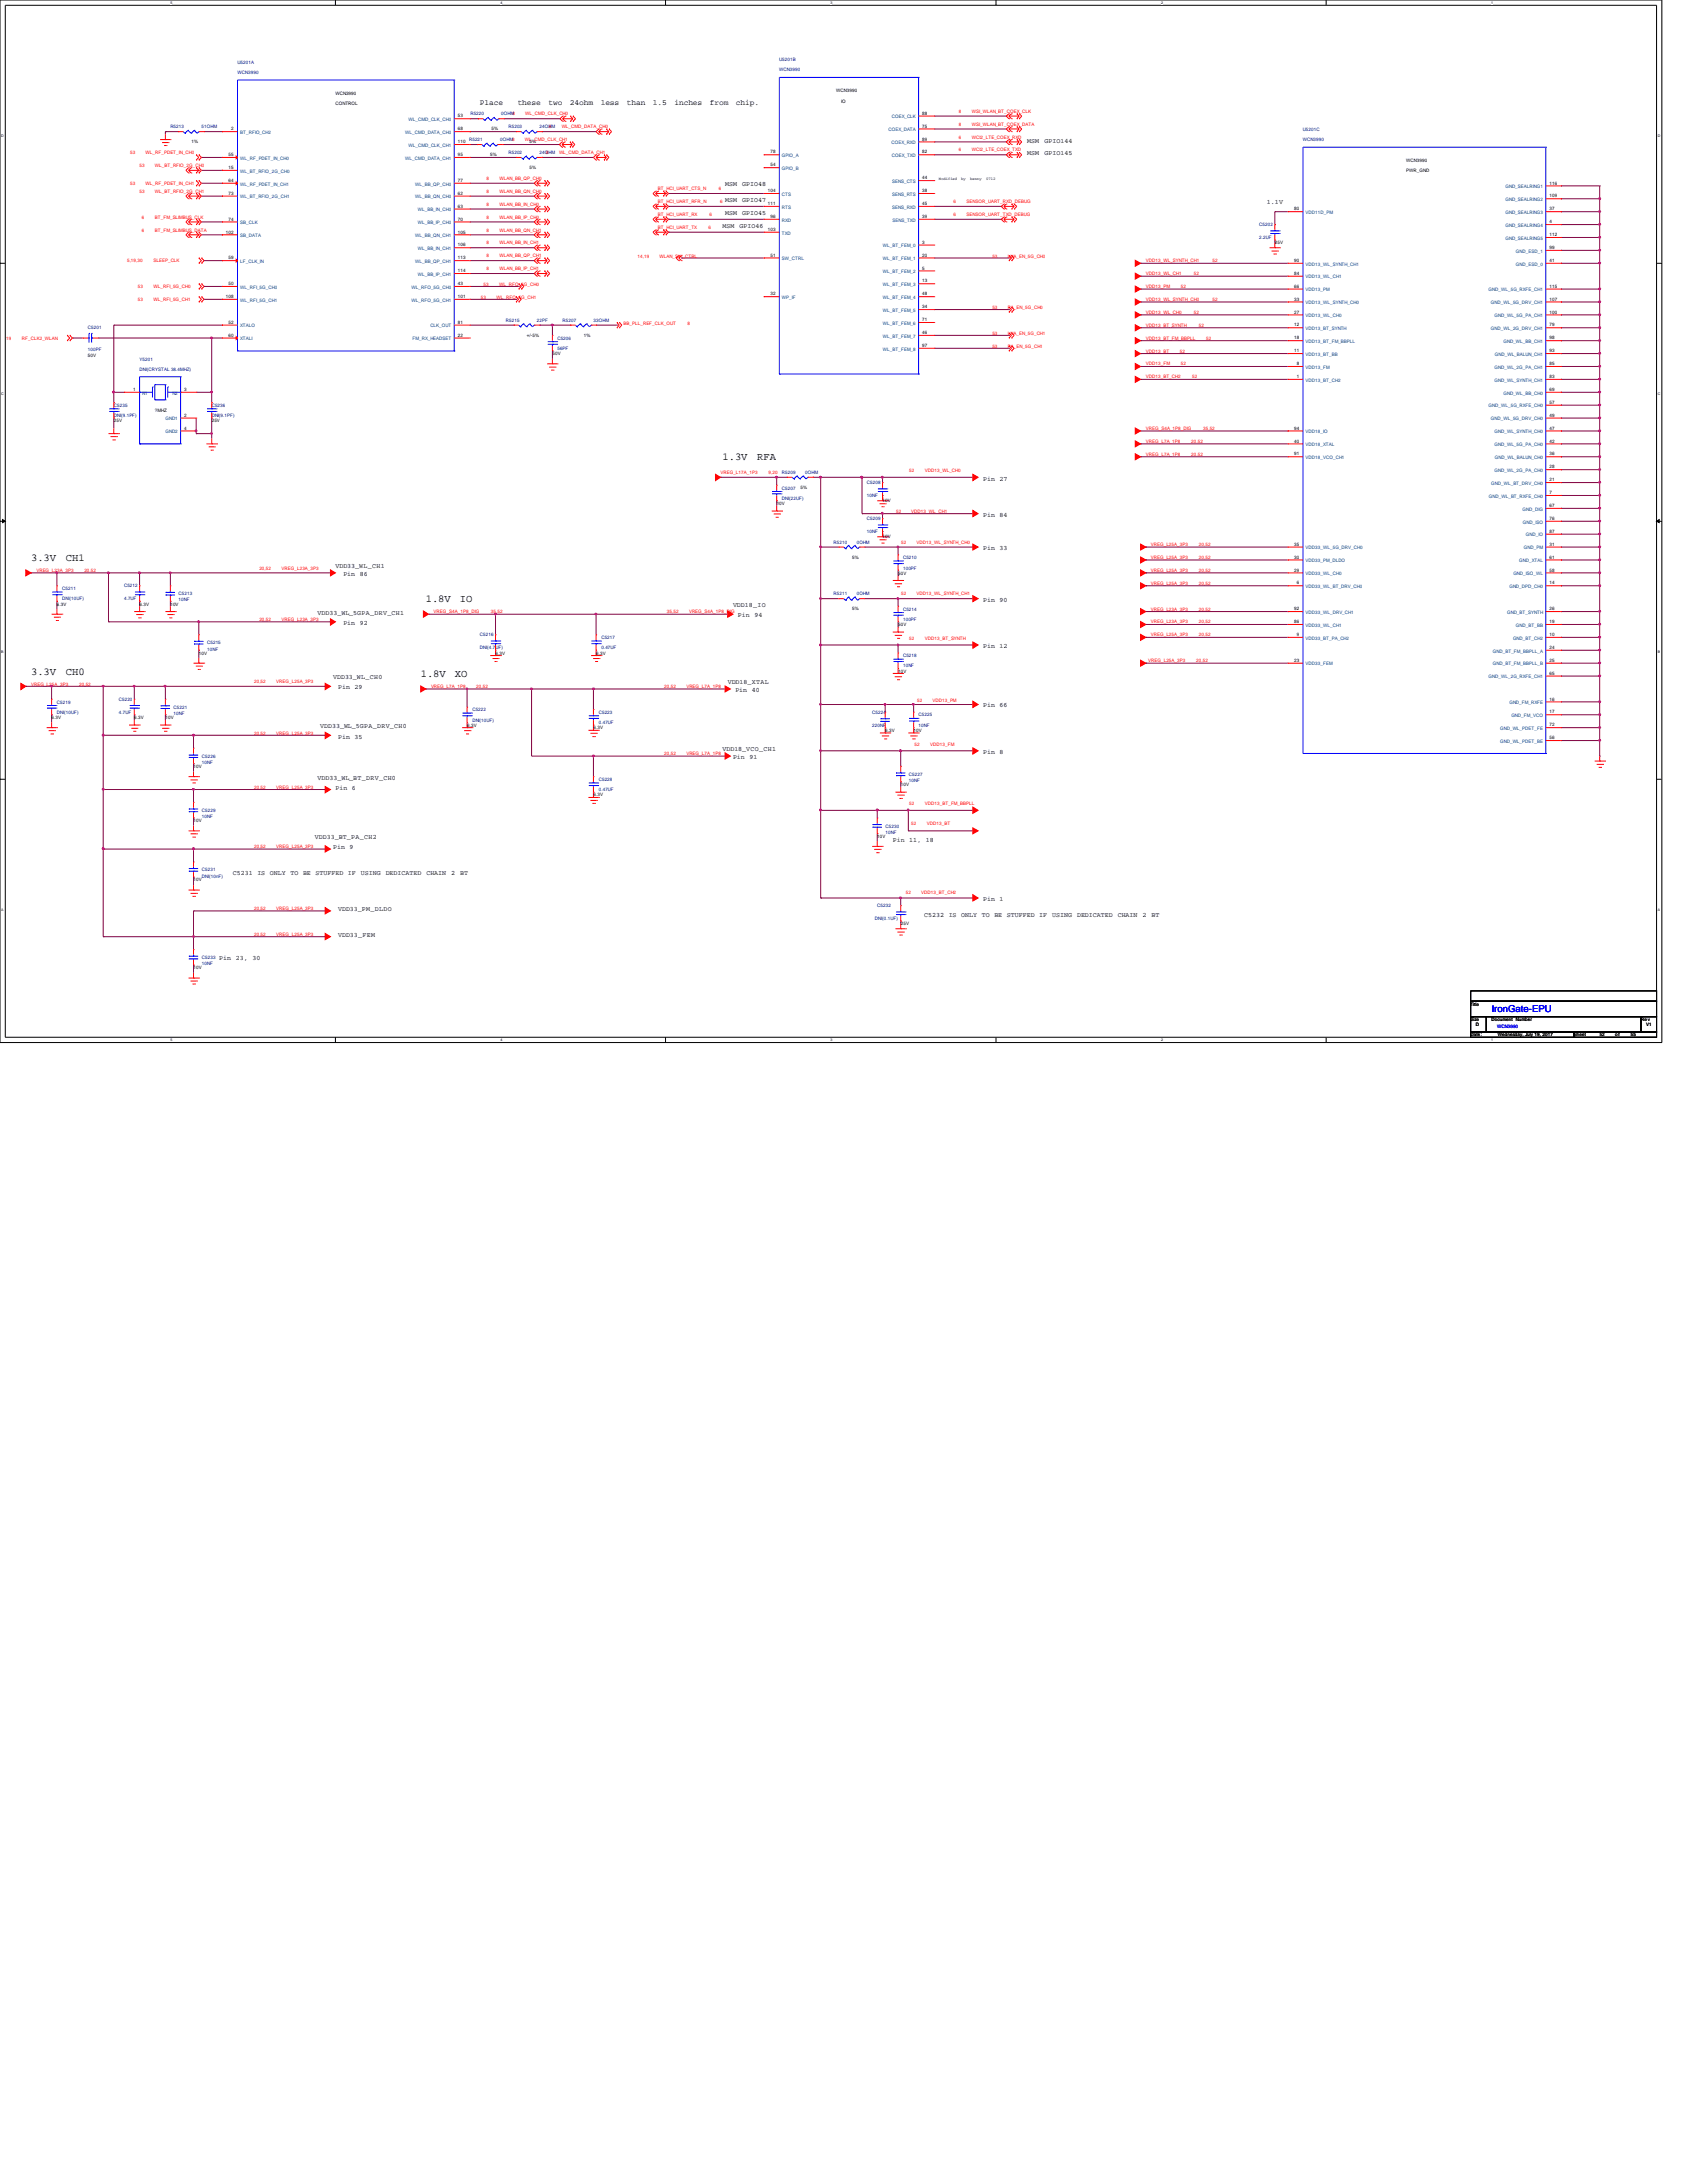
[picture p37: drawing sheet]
<svg xmlns="http://www.w3.org/2000/svg" width="216mm" height="279mm" viewBox="0 0 216 279" stroke-linecap="round" stroke-linejoin="round" font-family="sans-serif">
<defs><g id="words">
<g font-size="1.4">
<text x="92.5" y="58.9">1.3V</text>
<text x="96.9" y="58.9">RFA</text>
<text x="4" y="71.8">3.3V</text>
<text x="8.4" y="71.8">CH1</text>
<text x="54.5" y="77.1">1.8V</text>
<text x="58.8" y="77.1">IO</text>
<text x="4" y="86.4">3.3V</text>
<text x="8.4" y="86.4">CH0</text>
<text x="53.8" y="86.7">1.8V</text>
<text x="58.2" y="86.7">XO</text>
</g>
<text font-size="1.2" fill="#00f" x="190.9" y="129.5">IronGate-EPU</text>
<g font-size="1">
<text x="61.4" y="13.4">Place</text>
<text x="66.3" y="13.4">these</text>
<text x="70.2" y="13.4">two</text>
<text x="72.9" y="13.4">24ohm</text>
<text x="76.9" y="13.4">less</text>
<text x="80.2" y="13.4">than</text>
<text x="83.6" y="13.4">1.5</text>
<text x="86.3" y="13.4">inches</text>
<text x="90.8" y="13.4">from</text>
<text x="94.2" y="13.4">chip.</text>
</g>
<g font-size=".8">
<text x="92.8" y="23.8">MSM</text>
<text x="95" y="23.8">GPIO48</text>
<text x="131.4" y="18.2">MSM</text>
<text x="131.4" y="19.9">MSM</text>
<text x="133.7" y="18.2">GPIO144</text>
<text x="133.7" y="19.9">GPIO145</text>
<text x="92.5" y="29.1">MSM</text>
<text x="92.8" y="25.8">MSM</text>
<text x="92.8" y="27.5">MSM</text>
<text x="94.7" y="29.1">GPIO46</text>
<text x="95" y="25.8">GPIO47</text>
<text x="95" y="27.5">GPIO45</text>
<text x="162.1" y="26.2">1.1V</text>
<text x="125.8" y="61.5">Pin</text>
<text x="127.9" y="61.5">27</text>
<text x="125.8" y="66.1">Pin</text>
<text x="125.8" y="70.4">Pin</text>
<text x="127.9" y="66.1">84</text>
<text x="127.9" y="70.4">33</text>
<text x="42.9" y="72.7">VDD33_WL_CH1</text>
<text x="43.9" y="73.7">Pin</text>
<text x="46.1" y="73.7">86</text>
<text x="93.8" y="77.7">VDD18_IO</text>
<text x="125.8" y="77">Pin</text>
<text x="127.9" y="77">90</text>
<text x="40.6" y="78.7">VDD33_WL_5GPA_DRV_CH1</text>
<text x="43.9" y="80">Pin</text>
<text x="46.1" y="80">92</text>
<text x="94.4" y="79">Pin</text>
<text x="96.6" y="79">94</text>
<text x="125.8" y="83">Pin</text>
<text x="127.9" y="83">12</text>
<text x="42.6" y="86.9">VDD33_WL_CH0</text>
<text x="43.3" y="88.2">Pin</text>
<text x="45.4" y="88.2">29</text>
<text x="93.1" y="87.6">VDD18_XTAL</text>
<text x="94.1" y="88.6">Pin</text>
<text x="96.2" y="88.6">40</text>
<text x="41" y="93.2">VDD33_WL_5GPA_DRV_CH0</text>
<text x="43.3" y="94.5">Pin</text>
<text x="45.4" y="94.5">35</text>
<text x="125.8" y="90.6">Pin</text>
<text x="127.9" y="90.6">66</text>
<text x="40.6" y="99.8">VDD33_WL_BT_DRV_CH0</text>
<text x="42.9" y="101.1">Pin</text>
<text x="45" y="101.1">6</text>
<text x="92.5" y="96.2">VDD18_VCO_CH1</text>
<text x="93.8" y="97.2">Pin</text>
<text x="95.9" y="97.2">91</text>
<text x="125.8" y="96.5">Pin</text>
<text x="127.9" y="96.5">8</text>
<text x="40.3" y="107.4">VDD33_BT_PA_CH2</text>
<text x="114.3" y="107.7">Pin</text>
<text x="116.4" y="107.7">11,</text>
<text x="118.5" y="107.7">18</text>
<text x="29.8" y="112">C5231</text>
<text x="32.9" y="112">IS</text>
<text x="34.5" y="112">ONLY</text>
<text x="37.2" y="112">TO</text>
<text x="38.8" y="112">BE</text>
<text x="40.4" y="112">STUFFED</text>
<text x="42.6" y="108.7">Pin</text>
<text x="44.5" y="112">IF</text>
<text x="44.7" y="108.7">9</text>
<text x="46.2" y="112">USING</text>
<text x="49.4" y="112">DEDICATED</text>
<text x="54.6" y="112">CHAIN</text>
<text x="57.7" y="112">2</text>
<text x="58.9" y="112">BT</text>
<text x="43.3" y="116.6">VDD33_PM_DLDO</text>
<text x="43.3" y="119.9">VDD33_FEM</text>
<text x="118.3" y="117.3">C5232</text>
<text x="121.4" y="117.3">IS</text>
<text x="123" y="117.3">ONLY</text>
<text x="125.6" y="117.3">TO</text>
<text x="125.8" y="115.3">Pin</text>
<text x="127.3" y="117.3">BE</text>
<text x="127.9" y="115.3">1</text>
<text x="128.9" y="117.3">STUFFED</text>
<text x="133" y="117.3">IF</text>
<text x="134.7" y="117.3">USING</text>
<text x="137.8" y="117.3">DEDICATED</text>
<text x="143" y="117.3">CHAIN</text>
<text x="146.2" y="117.3">2</text>
<text x="147.4" y="117.3">BT</text>
<text x="28.1" y="122.9">Pin</text>
<text x="30.2" y="122.9">23,</text>
<text x="32.3" y="122.9">30</text>
</g>
<g font-size=".6" fill="#000080">
<text x="30.4" y="8.2">U5201A</text>
<text x="30.4" y="9.5">WCN3990</text>
<text x="99.7" y="7.8">U5201B</text>
<text x="99.7" y="9.1">WCN3990</text>
<text x="21.8" y="16.4">R5213</text>
<text x="25.8" y="16.4">51OHM</text>
<text x="60.2" y="14.8">R5220</text>
<text x="64.1" y="14.8">0OHM8</text>
<text x="65.1" y="16.4">R5203</text>
<text x="69" y="16.4">24OHM</text>
<text x="166.8" y="16.8">U5201C</text>
<text x="60" y="18.1">R5221</text>
<text x="64" y="18.1">0OHM8</text>
<text x="65.1" y="19.7">R5202</text>
<text x="69" y="19.7">24OHM</text>
<text x="166.8" y="18.1">WCN3990</text>
<text x="161.2" y="29">C5202</text>
<text x="161.2" y="30.6">2.2UF</text>
<text x="64.7" y="41.2">R5215</text>
<text x="68.7" y="41.2">22PF</text>
<text x="72" y="41.2">R5207</text>
<text x="75.9" y="41.2">33OHM</text>
<text x="11.3" y="42.2">C5201</text>
<text x="11.3" y="44.9">100PF</text>
<text x="17.9" y="46.1">Y5201</text>
<text x="17.9" y="47.5">DNI(CRYSTAL 38.4MHZ)</text>
<text x="71.3" y="43.5">C5206</text>
<text x="71.3" y="44.8">56PF</text>
<text x="14.6" y="52.1">C5235</text>
<text x="14.6" y="53.4">DNI(9.1PF)</text>
<text x="27.1" y="52.1">C5236</text>
<text x="27.1" y="53.4">DNI(9.1PF)</text>
<text x="100.1" y="60.7">R5209</text>
<text x="100.1" y="62.7">C5207</text>
<text x="100.1" y="64">DNI(22UF)</text>
<text x="103" y="60.7">0OHM</text>
<text x="111" y="62">C5208</text>
<text x="111" y="63.6">10NF</text>
<text x="106.7" y="69.6">R5210</text>
<text x="109.6" y="69.6">0OHM</text>
<text x="111" y="66.6">C5209</text>
<text x="111" y="68.2">10NF</text>
<text x="115.6" y="71.5">C5210</text>
<text x="8" y="75.5">C5211</text>
<text x="8" y="76.8">DNI(10UF)</text>
<text x="15.9" y="75.2">C5212</text>
<text x="15.9" y="76.8">4.7UF</text>
<text x="22.9" y="76.2">C5213</text>
<text x="22.9" y="77">10NF</text>
<text x="106.7" y="76.2">R5211</text>
<text x="109.6" y="76.2">0OHM</text>
<text x="115.6" y="72.9">100PF</text>
<text x="26.5" y="82.5">C5215</text>
<text x="26.5" y="83.3">10NF</text>
<text x="61.4" y="81.4">C5216</text>
<text x="61.4" y="83.1">DNI(4.7UF)</text>
<text x="77" y="81.8">C5217</text>
<text x="77" y="83.1">0.47UF</text>
<text x="115.6" y="78.1">C5214</text>
<text x="115.6" y="79.5">100PF</text>
<text x="15.2" y="89.7">C5220</text>
<text x="115.6" y="84.1">C5218</text>
<text x="115.6" y="85.4">10NF</text>
<text x="7.3" y="90">C5219</text>
<text x="7.3" y="91.4">DNI(10UF)</text>
<text x="15.2" y="91.4">4.7UF</text>
<text x="22.2" y="90.7">C5221</text>
<text x="22.2" y="91.5">10NF</text>
<text x="60.5" y="91.1">C5222</text>
<text x="60.5" y="92.4">DNI(10UF)</text>
<text x="76.6" y="91.4">C5223</text>
<text x="76.6" y="92.7">0.47UF</text>
<text x="111.6" y="91.4">C5224</text>
<text x="111.6" y="93">220NF</text>
<text x="117.6" y="91.7">C5225</text>
<text x="117.6" y="93">10NF</text>
<text x="25.8" y="97">C5226</text>
<text x="25.8" y="97.8">10NF</text>
<text x="76.6" y="99.9">C5228</text>
<text x="76.6" y="101.3">0.47UF</text>
<text x="116.3" y="99.3">C5227</text>
<text x="116.3" y="100.1">10NF</text>
<text x="25.8" y="103.9">C5229</text>
<text x="25.8" y="104.7">10NF</text>
<text x="113.3" y="105.9">C5230</text>
<text x="113.3" y="106.7">10NF</text>
<text x="25.8" y="111.5">C5231</text>
<text x="25.8" y="112.3">DNI(10nF)</text>
<text x="112" y="117.8">DNI(0.1UF)</text>
<text x="112.3" y="116.1">C5232</text>
<text x="25.8" y="122.7">C5233</text>
<text x="25.8" y="123.5">10NF</text>
</g>
<g font-size=".6">
<text x="107" y="11.8">WCN3990</text>
<text x="29.6" y="16.7">2</text>
<text x="42.9" y="13.5">CONTROL</text>
<text x="42.9" y="12.1">WCN3990</text>
<text x="58.6" y="15">53</text>
<text x="58.6" y="16.7">68</text>
<text x="62.9" y="16.7">5%</text>
<text x="107.7" y="13.1">IO</text>
<text x="118" y="18">89</text>
<text x="118" y="16.3">75</text>
<text x="118" y="14.7">88</text>
<text x="24.5" y="18.3">1%</text>
<text x="29.3" y="20">55</text>
<text x="29.3" y="21.6">15</text>
<text x="29.3" y="23.3">64</text>
<text x="58.6" y="18.3">110</text>
<text x="58.6" y="20">95</text>
<text x="58.6" y="23.3">77</text>
<text x="62.7" y="20">5%</text>
<text x="67.8" y="21.6">5%</text>
<text x="67.8" y="18.3">5%</text>
<text x="98.6" y="19.6">78</text>
<text x="98.6" y="21.3">54</text>
<text x="118" y="22.9">44</text>
<text x="118" y="19.6">82</text>
<text x="180" y="20.7">WCN3990</text>
<text x="180" y="22">PWR_GND</text>
<text x="198.3" y="23.6">116</text>
<text x="28.9" y="29.9">102</text>
<text x="29.3" y="28.2">74</text>
<text x="29.3" y="24.9">73</text>
<text x="58.6" y="29.9">105</text>
<text x="58.6" y="28.2">70</text>
<text x="58.6" y="26.6">63</text>
<text x="58.6" y="24.9">62</text>
<text x="98.3" y="29.5">103</text>
<text x="98.3" y="26.2">111</text>
<text x="98.3" y="24.6">104</text>
<text x="98.6" y="27.9">96</text>
<text x="118" y="26.2">45</text>
<text x="118" y="24.6">38</text>
<text x="118" y="27.9">39</text>
<text x="165.6" y="26.9">80</text>
<text x="198.3" y="25.3">109</text>
<text x="198.3" y="26.9">37</text>
<text x="198.3" y="28.6">4</text>
<text x="29.3" y="33.2">59</text>
<text x="58.6" y="31.5">106</text>
<text x="58.6" y="33.2">113</text>
<text x="58.6" y="34.8">114</text>
<text x="98.6" y="32.9">51</text>
<text x="118" y="31.2">3</text>
<text x="118" y="32.9">20</text>
<text x="118" y="34.5">5</text>
<text x="163.2" y="31.3">25V</text>
<text x="165.6" y="35.2">84</text>
<text x="165.6" y="33.5">90</text>
<text x="198.3" y="30.2">112</text>
<text x="198.3" y="31.9">99</text>
<text x="198.3" y="33.5">41</text>
<text x="28.9" y="38.1">108</text>
<text x="29.3" y="41.4">52</text>
<text x="29.3" y="36.5">50</text>
<text x="58.6" y="41.4">81</text>
<text x="58.6" y="38.1">101</text>
<text x="58.6" y="36.5">43</text>
<text x="98.6" y="37.8">32</text>
<text x="118" y="39.5">34</text>
<text x="118" y="41.1">71</text>
<text x="118" y="37.8">48</text>
<text x="118" y="36.2">13</text>
<text x="165.6" y="36.8">66</text>
<text x="165.6" y="38.5">33</text>
<text x="165.6" y="40.1">27</text>
<text x="165.6" y="41.8">12</text>
<text x="198.3" y="41.8">79</text>
<text x="198.3" y="40.1">100</text>
<text x="198.3" y="38.5">107</text>
<text x="198.3" y="36.8">115</text>
<text x="11.3" y="45.7">50V</text>
<text x="29.3" y="43.1">60</text>
<text x="58.6" y="43.1">22</text>
<text x="67.4" y="43.1">+/-5%</text>
<text x="70.7" y="45.5">50V</text>
<text x="74.7" y="43.1">1%</text>
<text x="118" y="44.4">97</text>
<text x="118" y="42.8">46</text>
<text x="165.6" y="43.4">18</text>
<text x="165.6" y="45.1">11</text>
<text x="165.9" y="46.7">8</text>
<text x="198.3" y="45.1">93</text>
<text x="198.3" y="46.7">85</text>
<text x="198.3" y="43.4">98</text>
<text x="17.1" y="50">1</text>
<text x="19.8" y="52.7">?MHZ</text>
<text x="23.6" y="53.3">2</text>
<text x="23.6" y="50">3</text>
<text x="165.9" y="48.4">1</text>
<text x="198.3" y="53.3">49</text>
<text x="198.3" y="51.7">57</text>
<text x="198.3" y="50">69</text>
<text x="198.3" y="48.4">83</text>
<text x="14.6" y="54.1">25V</text>
<text x="23.6" y="55">4</text>
<text x="27.1" y="54.1">25V</text>
<text x="165.6" y="58.3">91</text>
<text x="165.6" y="56.6">40</text>
<text x="165.6" y="55">94</text>
<text x="198.3" y="55">47</text>
<text x="198.3" y="56.6">42</text>
<text x="198.3" y="58.3">36</text>
<text x="198.3" y="59.9">28</text>
<text x="99.4" y="64.6">10V</text>
<text x="102.4" y="62.6">5%</text>
<text x="112.9" y="64.3">10V</text>
<text x="198.3" y="61.6">21</text>
<text x="198.3" y="63.2">7</text>
<text x="198.3" y="64.9">67</text>
<text x="109.1" y="71.5">5%</text>
<text x="112.9" y="68.9">10V</text>
<text x="165.6" y="71.5">30</text>
<text x="165.6" y="69.9">35</text>
<text x="198.3" y="66.5">76</text>
<text x="198.3" y="68.2">87</text>
<text x="198.3" y="69.9">31</text>
<text x="198.3" y="71.5">61</text>
<text x="7.3" y="77.5">6.3V</text>
<text x="17.9" y="77.5">6.3V</text>
<text x="21.8" y="77.5">10V</text>
<text x="114.9" y="73.5">50V</text>
<text x="165.6" y="73.2">29</text>
<text x="165.9" y="74.8">6</text>
<text x="198.3" y="74.8">14</text>
<text x="198.3" y="73.2">58</text>
<text x="25.4" y="83.8">10V</text>
<text x="63.4" y="83.8">6.3V</text>
<text x="76.3" y="83.8">6.3V</text>
<text x="109.1" y="78.1">5%</text>
<text x="114.9" y="80.1">50V</text>
<text x="165.6" y="79.8">86</text>
<text x="165.6" y="78.1">92</text>
<text x="165.9" y="81.4">9</text>
<text x="198.3" y="83.1">24</text>
<text x="198.3" y="81.4">10</text>
<text x="198.3" y="79.8">19</text>
<text x="198.3" y="78.1">26</text>
<text x="114.9" y="86.1">10V</text>
<text x="165.6" y="84.7">23</text>
<text x="198.3" y="84.7">25</text>
<text x="198.3" y="86.4">65</text>
<text x="198.3" y="89.7">16</text>
<text x="6.6" y="92">6.3V</text>
<text x="17.2" y="92">6.3V</text>
<text x="21.2" y="92">10V</text>
<text x="59.8" y="93">6.3V</text>
<text x="75.9" y="93.3">6.3V</text>
<text x="113.3" y="93.7">6.3V</text>
<text x="116.9" y="93.7">10V</text>
<text x="198.3" y="91.3">17</text>
<text x="198.3" y="93">72</text>
<text x="198.3" y="94.6">56</text>
<text x="24.8" y="98.3">10V</text>
<text x="75.9" y="101.9">6.3V</text>
<text x="115.3" y="100.6">10V</text>
<text x="24.8" y="105.2">10V</text>
<text x="112.3" y="107.2">10V</text>
<text x="24.8" y="112.8">10V</text>
<text x="115.3" y="118.4">25V</text>
<text x="24.8" y="124.1">10V</text>
<text x="188.2" y="128.7">Title</text>
<text x="188.2" y="130.7">Size</text>
<text x="188.9" y="131.3">D</text>
<text x="190.9" y="130.7">Document</text>
<text x="194" y="130.7">Number</text>
<text x="210" y="130.7">Re v</text>
<text x="210.7" y="131.3">V1</text>
<text x="188.2" y="132.6">Date:</text>
<text x="191.7" y="132.6">Wednesday, July 19, 2017</text>
<text x="201.4" y="132.6">Sheet</text>
<text x="204.7" y="132.6">52</text>
<text x="206.7" y="132.6">o f</text>
<text x="208.7" y="132.6">55</text>
</g>
<g font-size=".6" fill="#004080">
<text x="30.7" y="17.1">BT_RFIO_CH2</text>
<text x="51.9" y="17.1">WL_CMD_DATA_CH0</text>
<text x="52.3" y="15.5">WL_CMD_CLK_CH0</text>
<text x="113.7" y="16.8">COEX_DATA</text>
<text x="114.1" y="15.2">COEX_CLK</text>
<text x="30.7" y="20.4">WL_RF_PDET_IN_CH0</text>
<text x="30.7" y="22.1">WL_BT_RFIO_2G_CH0</text>
<text x="30.7" y="23.7">WL_RF_PDET_IN_CH1</text>
<text x="51.9" y="20.4">WL_CMD_DATA_CH1</text>
<text x="52.3" y="18.8">WL_CMD_CLK_CH1</text>
<text x="53.1" y="23.7">WL_BB_QP_CH0</text>
<text x="100.1" y="20.1">GPIO_A</text>
<text x="100.1" y="21.8">GPIO_B</text>
<text x="114.1" y="18.5">COEX_RXD</text>
<text x="114.1" y="20.1">COEX_TXD</text>
<text x="114.2" y="23.4">SENS_CTS</text>
<text x="30.7" y="28.7">SB_CLK</text>
<text x="30.7" y="25.4">WL_BT_RFIO_2G_CH1</text>
<text x="53.1" y="25.4">WL_BB_QN_CH0</text>
<text x="53.5" y="28.7">WL_BB_IP_CH0</text>
<text x="53.5" y="27.1">WL_BB_IN_CH0</text>
<text x="100.1" y="28.4">RXD</text>
<text x="100.1" y="26.7">RTS</text>
<text x="100.1" y="25.1">CTS</text>
<text x="114.2" y="26.7">SENS_RXD</text>
<text x="114.2" y="25.1">SENS_RTS</text>
<text x="114.2" y="28.4">SENS_TXD</text>
<text x="167.1" y="27.4">VDD11D_PM</text>
<text x="192.7" y="25.7">GND_SEALRING2</text>
<text x="192.7" y="24.1">GND_SEALRING1</text>
<text x="192.7" y="27.4">GND_SEALRING3</text>
<text x="192.7" y="29">GND_SEALRING4</text>
<text x="30.7" y="30.4">SB_DATA</text>
<text x="30.7" y="33.7">LF_CLK_IN</text>
<text x="53.1" y="30.4">WL_BB_QN_CH1</text>
<text x="53.1" y="33.7">WL_BB_QP_CH1</text>
<text x="53.5" y="32">WL_BB_IN_CH1</text>
<text x="53.5" y="35.3">WL_BB_IP_CH1</text>
<text x="100.1" y="30">TXD</text>
<text x="100.1" y="33.3">SW_CTRL</text>
<text x="113" y="31.7">WL_BT_FEM_0</text>
<text x="113" y="33.3">WL_BT_FEM_1</text>
<text x="113" y="35">WL_BT_FEM_2</text>
<text x="167.1" y="35.6">VDD13_WL_CH1</text>
<text x="167.1" y="34">VDD13_WL_SYNTH_CH1</text>
<text x="192.7" y="30.7">GND_SEALRING5</text>
<text x="194" y="32.3">GND_ESD_1</text>
<text x="194" y="34">GND_ESD_0</text>
<text x="30.7" y="41.9">XTALO</text>
<text x="30.7" y="37">WL_RFI_5G_CH0</text>
<text x="30.7" y="38.6">WL_RFI_5G_CH1</text>
<text x="52.7" y="38.6">WL_RFO_5G_CH1</text>
<text x="52.7" y="37">WL_RFO_5G_CH0</text>
<text x="55.1" y="41.9">CLK_OUT</text>
<text x="100.1" y="38.3">WP_IF</text>
<text x="113" y="39.9">WL_BT_FEM_5</text>
<text x="113" y="41.6">WL_BT_FEM_6</text>
<text x="113" y="38.3">WL_BT_FEM_4</text>
<text x="113" y="36.6">WL_BT_FEM_3</text>
<text x="167.1" y="37.3">VDD13_PM</text>
<text x="167.1" y="38.9">VDD13_WL_SYNTH_CH0</text>
<text x="167.1" y="40.6">VDD13_WL_CH0</text>
<text x="190.5" y="37.3">GND_WL_5G_RXFE_CH1</text>
<text x="190.8" y="38.9">GND_WL_5G_DRV_CH1</text>
<text x="191.3" y="40.6">GND_WL_5G_PA_CH1</text>
<text x="30.7" y="43.6">XTALI</text>
<text x="52.8" y="43.6">FM_RX_HEADSET</text>
<text x="113" y="44.9">WL_BT_FEM_8</text>
<text x="113" y="43.2">WL_BT_FEM_7</text>
<text x="167.1" y="42.2">VDD13_BT_SYNTH</text>
<text x="167.1" y="43.9">VDD13_BT_FM_BBPLL</text>
<text x="167.1" y="45.6">VDD13_BT_BB</text>
<text x="167.1" y="47.2">VDD13_FM</text>
<text x="190.8" y="42.2">GND_WL_2G_DRV_CH1</text>
<text x="191.3" y="47.2">GND_WL_2G_PA_CH1</text>
<text x="191.3" y="45.6">GND_WL_BALUN_CH1</text>
<text x="192.4" y="43.9">GND_WL_BB_CH1</text>
<text x="18.2" y="50.5">N1</text>
<text x="21.2" y="53.8">GND1</text>
<text x="22.1" y="50.5">N2</text>
<text x="167.1" y="48.9">VDD13_BT_CH2</text>
<text x="190.5" y="52.2">GND_WL_5G_RXFE_CH0</text>
<text x="190.8" y="53.8">GND_WL_5G_DRV_CH0</text>
<text x="191.3" y="48.9">GND_WL_SYNTH_CH1</text>
<text x="192.4" y="50.5">GND_WL_BB_CH0</text>
<text x="21.2" y="55.5">GND2</text>
<text x="167.1" y="58.8">VDD18_VCO_CH1</text>
<text x="167.1" y="57.1">VDD18_XTAL</text>
<text x="167.1" y="55.5">VDD18_IO</text>
<text x="191.3" y="55.5">GND_WL_SYNTH_CH0</text>
<text x="191.3" y="57.1">GND_WL_5G_PA_CH0</text>
<text x="191.3" y="58.8">GND_WL_BALUN_CH0</text>
<text x="190.5" y="63.7">GND_WL_BT_RXFE_CH0</text>
<text x="190.8" y="62.1">GND_WL_BT_DRV_CH0</text>
<text x="191.3" y="60.4">GND_WL_2G_PA_CH0</text>
<text x="194.9" y="65.4">GND_DIG</text>
<text x="167.1" y="72">VDD33_PM_DLDO</text>
<text x="167.1" y="70.3">VDD33_WL_5G_DRV_CH0</text>
<text x="194.4" y="72">GND_XTAL</text>
<text x="194.9" y="67">GND_ISO</text>
<text x="195" y="70.3">GND_PM</text>
<text x="195.3" y="68.7">GND_IO</text>
<text x="167.1" y="75.3">VDD33_WL_BT_DRV_CH0</text>
<text x="167.1" y="73.6">VDD33_WL_CH0</text>
<text x="193.2" y="75.3">GND_DPD_CH0</text>
<text x="193.7" y="73.6">GND_ISO_WL</text>
<text x="167.1" y="81.9">VDD33_BT_PA_CH2</text>
<text x="167.1" y="80.2">VDD33_WL_CH1</text>
<text x="167.1" y="78.6">VDD33_WL_DRV_CH1</text>
<text x="191.1" y="83.5">GND_BT_FM_BBPLL_A</text>
<text x="192.9" y="78.6">GND_BT_SYNTH</text>
<text x="193.6" y="81.9">GND_BT_CH2</text>
<text x="194" y="80.2">GND_BT_BB</text>
<text x="167.1" y="85.2">VDD33_FEM</text>
<text x="190.5" y="86.8">GND_WL_2G_RXFE_CH1</text>
<text x="191.1" y="85.2">GND_BT_FM_BBPLL_B</text>
<text x="192" y="93.4">GND_WL_PDET_FE</text>
<text x="192" y="95.1">GND_WL_PDET_BE</text>
<text x="193.2" y="90.1">GND_FM_RXFE</text>
<text x="193.4" y="91.8">GND_FM_VCO</text>
</g>
<g font-size=".6" fill="#f00">
<text x="67.2" y="14.8">WL_CMD_CLK_CH0</text>
<text x="70.2" y="16.4">8</text>
<text x="71.9" y="16.4">WL_CMD_DATA_CH0</text>
<text x="122.7" y="14.4">8</text>
<text x="122.7" y="16.1">8</text>
<text x="122.7" y="17.7">6</text>
<text x="124.4" y="14.4">WSI_WLAN_BT_COEX_CLK</text>
<text x="124.4" y="16.1">WSI_WLAN_BT_COEX_DATA</text>
<text x="124.4" y="17.7">WCI2_LTE_COEX_RXD</text>
<text x="16.7" y="23.7">53</text>
<text x="16.7" y="19.7">53</text>
<text x="17.9" y="21.4">53</text>
<text x="18.6" y="23.7">WL_RF_PDET_IN_CH1</text>
<text x="18.6" y="19.7">WL_RF_PDET_IN_CH0</text>
<text x="19.8" y="21.4">WL_BT_RFIO_2G_CH0</text>
<text x="62.3" y="23">8</text>
<text x="63.9" y="23">WLAN_BB_QP_CH0</text>
<text x="67.2" y="18.1">WL_CMD_CLK_CH1</text>
<text x="69.9" y="19.7">8</text>
<text x="71.5" y="19.7">WL_CMD_DATA_CH1</text>
<text x="122.7" y="19.4">6</text>
<text x="124.4" y="19.4">WCI2_LTE_COEX_TXD</text>
<text x="17.9" y="24.7">53</text>
<text x="18.2" y="29.6">6</text>
<text x="18.2" y="28">6</text>
<text x="19.8" y="29.6">BT_FM_SLIMBUS_DATA</text>
<text x="19.8" y="28">BT_FM_SLIMBUS_CLK</text>
<text x="19.8" y="24.7">WL_BT_RFIO_2G_CH1</text>
<text x="62.3" y="26.3">8</text>
<text x="62.3" y="24.7">8</text>
<text x="62.3" y="28">8</text>
<text x="62.3" y="29.6">8</text>
<text x="63.9" y="26.3">WLAN_BB_IN_CH0</text>
<text x="63.9" y="24.7">WLAN_BB_QN_CH0</text>
<text x="63.9" y="28">WLAN_BB_IP_CH0</text>
<text x="63.9" y="29.6">WLAN_BB_QN_CH1</text>
<text x="84.2" y="24.3">BT_HCI_UART_CTS_N</text>
<text x="84.2" y="26">BT_HCI_UART_RFR_N</text>
<text x="84.2" y="27.6">BT_HCI_UART_RX</text>
<text x="84.2" y="29.3">BT_HCI_UART_TX</text>
<text x="90.7" y="29.3">6</text>
<text x="90.8" y="27.6">6</text>
<text x="92" y="24.3">6</text>
<text x="92.2" y="26">6</text>
<text x="122" y="26">6</text>
<text x="122" y="27.6">6</text>
<text x="123.7" y="26">SENSOR_UART_RXD_DEBUG</text>
<text x="123.7" y="27.6">SENSOR_UART_TXD_DEBUG</text>
<text x="16.3" y="33.6">5,19,30</text>
<text x="19.6" y="33.6">SLEEP_CLK</text>
<text x="62.3" y="34.6">8</text>
<text x="62.3" y="31.3">8</text>
<text x="62.3" y="32.9">8</text>
<text x="63.9" y="34.6">WLAN_BB_IP_CH1</text>
<text x="63.9" y="31.3">WLAN_BB_IN_CH1</text>
<text x="63.9" y="32.9">WLAN_BB_QP_CH1</text>
<text x="81.6" y="33">14,19</text>
<text x="84.4" y="33">WLAN_SW_CTRL</text>
<text x="127" y="33">53</text>
<text x="129" y="33">LNA_EN_5G_CH0</text>
<text x="146.6" y="33.6">VDD13_WL_SYNTH_CH1</text>
<text x="146.6" y="35.2">VDD13_WL_CH1</text>
<text x="152.8" y="35.2">52</text>
<text x="155.2" y="33.6">52</text>
<text x="17.7" y="38.5">53</text>
<text x="17.7" y="36.9">53</text>
<text x="19.6" y="38.5">WL_RFI_5G_CH1</text>
<text x="19.6" y="36.9">WL_RFI_5G_CH0</text>
<text x="61.6" y="38.3">53</text>
<text x="61.9" y="36.6">53</text>
<text x="63.5" y="38.3">WL_RFO_5G_CH1</text>
<text x="63.9" y="36.6">WL_RFO_5G_CH0</text>
<text x="79.8" y="41.6">BB_PLL_REF_CLK_OUT</text>
<text x="88" y="41.6">8</text>
<text x="127" y="39.6">53</text>
<text x="129" y="39.6">PA_EN_5G_CH0</text>
<text x="146.6" y="36.9">VDD13_PM</text>
<text x="146.6" y="38.5">VDD13_WL_SYNTH_CH0</text>
<text x="146.6" y="40.2">VDD13_WL_CH0</text>
<text x="146.6" y="41.8">VDD13_BT_SYNTH</text>
<text x="151.1" y="36.9">52</text>
<text x="152.8" y="40.2">52</text>
<text x="153.4" y="41.8">52</text>
<text x="155.2" y="38.5">52</text>
<text x=".8" y="43.5">19</text>
<text x="2.8" y="43.5">RF_CLK2_WLAN</text>
<text x="127" y="44.5">53</text>
<text x="127" y="42.9">53</text>
<text x="129" y="44.5">PA_EN_5G_CH1</text>
<text x="129" y="42.9">LNA_EN_5G_CH1</text>
<text x="146.6" y="43.5">VDD13_BT_FM_BBPLL</text>
<text x="146.6" y="45.1">VDD13_BT</text>
<text x="146.6" y="46.8">VDD13_FM</text>
<text x="151" y="45.1">52</text>
<text x="151.1" y="46.8">52</text>
<text x="154.3" y="43.5">52</text>
<text x="146.6" y="48.4">VDD13_BT_CH2</text>
<text x="152.6" y="48.4">52</text>
<text x="146.6" y="55">VREG_S4A_1P8_DIG</text>
<text x="146.6" y="56.7">VREG_L7A_1P8</text>
<text x="146.6" y="58.3">VREG_L7A_1P8</text>
<text x="152.4" y="56.7">20,52</text>
<text x="152.4" y="58.3">20,52</text>
<text x="154" y="55">35,52</text>
<text x="92.2" y="60.7">VREG_L17A_1P3</text>
<text x="98.3" y="60.7">9,20</text>
<text x="114.7" y="65.6">52</text>
<text x="116.4" y="60.5">52</text>
<text x="116.6" y="65.6">VDD13_WL_CH1</text>
<text x="118.4" y="60.5">VDD13_WL_CH0</text>
<text x="115.3" y="69.6">52</text>
<text x="117.3" y="69.6">VDD13_WL_SYNTH_CH0</text>
<text x="147.3" y="69.9">VREG_L25A_3P3</text>
<text x="147.3" y="71.5">VREG_L25A_3P3</text>
<text x="153.4" y="69.9">20,52</text>
<text x="153.4" y="71.5">20,52</text>
<text x="4.7" y="73.2">VREG_L23A_3P3</text>
<text x="10.8" y="73.2">20,52</text>
<text x="33.2" y="72.9">20,52</text>
<text x="36" y="72.9">VREG_L23A_3P3</text>
<text x="115.3" y="76.2">52</text>
<text x="117.3" y="76.2">VDD13_WL_SYNTH_CH1</text>
<text x="147.3" y="73.2">VREG_L25A_3P3</text>
<text x="147.3" y="74.8">VREG_L25A_3P3</text>
<text x="153.4" y="73.2">20,52</text>
<text x="153.4" y="74.8">20,52</text>
<text x="33.2" y="79.5">20,52</text>
<text x="36" y="79.5">VREG_L23A_3P3</text>
<text x="55.5" y="78.5">VREG_S4A_1P8_DIG</text>
<text x="62.8" y="78.5">35,52</text>
<text x="85.3" y="78.5">35,52</text>
<text x="88.2" y="78.5">VREG_S4A_1P8_DIG</text>
<text x="116.4" y="81.9">52</text>
<text x="118.4" y="81.9">VDD13_BT_SYNTH</text>
<text x="147.3" y="78.1">VREG_L23A_3P3</text>
<text x="147.3" y="79.8">VREG_L23A_3P3</text>
<text x="147.3" y="81.4">VREG_L25A_3P3</text>
<text x="153.4" y="78.1">20,52</text>
<text x="153.4" y="79.8">20,52</text>
<text x="153.4" y="81.4">20,52</text>
<text x="4" y="87.8">VREG_L25A_3P3</text>
<text x="10.1" y="87.8">20,52</text>
<text x="32.5" y="87.4">20,52</text>
<text x="35.3" y="87.4">VREG_L25A_3P3</text>
<text x="55.2" y="88.1">VREG_L7A_1P8</text>
<text x="61" y="88.1">20,52</text>
<text x="85" y="88.1">20,52</text>
<text x="87.8" y="88.1">VREG_L7A_1P8</text>
<text x="117.4" y="89.9">52</text>
<text x="119.3" y="89.9">VDD13_PM</text>
<text x="146.9" y="84.8">VREG_L25A_3P3</text>
<text x="153.1" y="84.8">20,52</text>
<text x="32.5" y="94">20,52</text>
<text x="35.3" y="94">VREG_L25A_3P3</text>
<text x="117.1" y="95.5">52</text>
<text x="119" y="95.5">VDD13_FM</text>
<text x="32.5" y="101">20,52</text>
<text x="35.3" y="101">VREG_L25A_3P3</text>
<text x="85" y="96.6">20,52</text>
<text x="87.8" y="96.6">VREG_L7A_1P8</text>
<text x="116.4" y="103.1">52</text>
<text x="116.6" y="105.6">52</text>
<text x="118.4" y="103.1">VDD13_BT_FM_BBPLL</text>
<text x="118.6" y="105.6">VDD13_BT</text>
<text x="32.5" y="108.5">20,52</text>
<text x="35.3" y="108.5">VREG_L25A_3P3</text>
<text x="32.5" y="119.8">20,52</text>
<text x="32.5" y="116.5">20,52</text>
<text x="35.3" y="119.8">VREG_L25A_3P3</text>
<text x="35.3" y="116.5">VREG_L25A_3P3</text>
<text x="115.9" y="114.5">52</text>
<text x="117.9" y="114.5">VDD13_BT_CH2</text>
</g>
<text font-size=".6" fill="#00f" x="191.6" y="131.6">WCN3990</text>
<g font-size=".5">
<text x="21.8" y=".5">5</text>
<text x="64.1" y=".5">4</text>
<text x="106.3" y=".5">3</text>
<text x="148.6" y=".5">2</text>
<text x="190.8" y=".5">1</text>
<text x=".2" y="17.6">D</text>
<text x="212.2" y="17.6">D</text>
<text x="120.1" y="23">Modified</text>
<text x="123" y="23">by</text>
<text x="124.2" y="23">benny</text>
<text x="126.2" y="23">0712</text>
<text x=".2" y="50.6">C</text>
<text x="212.2" y="50.6">C</text>
<text x=".2" y="83.6">B</text>
<text x="212.2" y="83.6">B</text>
<text x=".2" y="116.6">A</text>
<text x="212.2" y="116.6">A</text>
<text x="21.8" y="133.2">5</text>
<text x="64.1" y="133.2">4</text>
<text x="106.3" y="133.2">3</text>
<text x="148.6" y="133.2">2</text>
<text x="190.8" y="133.2">1</text>
</g>
</g></defs>
<path d="M0 0h212.7v133.4h-212.7zM.7 .7h211.3v132.1h-211.3z" fill="none" stroke="#000" stroke-width=".13"/>
<g fill="#fff">
<path d="M21.8 .1h.2v.5h-.2z"/>
<path d="M21.8 132.8h.2v.6h-.2z"/>
</g>
<path d="M42.9 0v.7M42.9 132.8v.6" fill="none" stroke="#000" stroke-width=".13"/>
<g fill="#fff">
<path d="M64.1 .1h.2v.5h-.2z"/>
<path d="M64.1 132.8h.2v.6h-.2z"/>
</g>
<path d="M85.2 0v.7M85.2 132.8v.6" fill="none" stroke="#000" stroke-width=".13"/>
<g fill="#fff">
<path d="M106.3 .1h.2v.5h-.2z"/>
<path d="M106.3 132.8h.2v.6h-.2z"/>
</g>
<path d="M127.5 0v.7M127.5 132.8v.6" fill="none" stroke="#000" stroke-width=".13"/>
<g fill="#fff">
<path d="M148.6 .1h.2v.5h-.2z"/>
<path d="M148.6 132.8h.2v.6h-.2z"/>
</g>
<path d="M169.7 0v.7M169.7 132.8v.6" fill="none" stroke="#000" stroke-width=".13"/>
<g fill="#fff">
<path d="M190.8 .1h.3v.5h-.3z"/>
<path d="M190.8 132.8h.3v.6h-.3z"/>
<path d="M.2 17.2h.2v.5h-.2z"/>
<path d="M212.2 17.2h.2v.5h-.2z"/>
<path d="M.2 50.2h.2v.5h-.2z"/>
<path d="M212.2 50.2h.2v.5h-.2z"/>
</g>
<path d="M0 33.7h.7M212 33.7h.7" fill="none" stroke="#000" stroke-width=".13"/>
<g fill="#fff">
<path d="M.2 83.2h.2v.5h-.2z"/>
<path d="M212.2 83.2h.2v.5h-.2z"/>
</g>
<path d="M0 66.7h.7M.3 66.5l.4 .2-.4 .2zM212 66.7l.3-.2v.4zM212 66.7h.7" fill="none" stroke="#000" stroke-width=".13"/>
<path d="M.3 66.5l.4 .2-.4 .2zM212 66.7l.3-.2v.4z" fill="#000"/>
<g fill="#fff">
<path d="M.2 116.2h.3v.6h-.3z"/>
<path d="M212.2 116.2h.3v.6h-.3z"/>
</g>
<path d="M0 99.7h.7M212 99.7h.7" fill="none" stroke="#000" stroke-width=".13"/>
<path d="M13.9 73.3h.1M13.9 73.3v6.3M13.9 73.3h4M105 96.1h.1M105 96.1v7.6" fill="none" stroke="#800040" stroke-width=".13"/>
<path d="M17.7 73.2l.2 .1-.1 .1z" fill-rule="evenodd" fill="#f0f"/>
<path d="M17.7 73.2l.2 .1-.1 .1z" fill="none" stroke="#f0f" stroke-width=".13"/>
<path d="M13.8 73.2h.1v.2h-.1z" fill-rule="evenodd" fill="#f0f"/>
<path d="M13.8 73.2h.1v.2h-.1z" fill="none" stroke="#f0f" stroke-width=".13"/>
<path d="M75.9 88.2h.1M75.9 88.2v2.6M75.9 88.2h16.9" fill="none" stroke="#800040" stroke-width=".13"/>
<path d="M75.9 88.1h.2l-.2 .2z" fill-rule="evenodd" fill="#f0f"/>
<path d="M75.9 88.1h.2l-.2 .2z" fill="none" stroke="#f0f" stroke-width=".13"/>
<path d="M92.2 61.1h.1M92.2 61.1h7.2M113.3 90.2h.1M113.3 90.2h3.6M115.3 96.1h.1M115.3 96.1v2" fill="none" stroke="#800040" stroke-width=".13"/>
<path d="M99.3 61l.2 .1-.1 .1z" fill-rule="evenodd" fill="#f0f"/>
<path d="M99.3 61l.2 .1-.1 .1z" fill="none" stroke="#f0f" stroke-width=".13"/>
<path d="M4 73.3h.1M4 73.3h3.3M104 61.1h.1M104 61.1h1M105 90.2h.1M105 90.2v5.9" fill="none" stroke="#800040" stroke-width=".13"/>
<path d="M7.2 73.2h.1v.2h-.1z" fill-rule="evenodd" fill="#f0f"/>
<path d="M7.2 73.2h.1v.2h-.1z" fill="none" stroke="#f0f" stroke-width=".13"/>
<path d="M13.9 79.6h.1M13.9 79.6h11.5M112.9 61.1h.1M112.9 61.1v.7M112.9 61.1h11.6M113.3 90.2h.1M113.3 90.2v.9M115.3 96.1h.1M115.3 96.1h9.2M115.3 100.1h.1M115.3 100.1v.6" fill="none" stroke="#800040" stroke-width=".13"/>
<path d="M112.8 61l.2 .1-.1 .1z" fill-rule="evenodd" fill="#f0f"/>
<path d="M112.8 61l.2 .1-.1 .1z" fill="none" stroke="#f0f" stroke-width=".13"/>
<path d="M105 61.1h.1M105 61.1h5.3" fill="none" stroke="#800040" stroke-width=".13"/>
<path d="M110.2 61h.2v.2h-.2z" fill-rule="evenodd" fill="#f0f"/>
<path d="M110.2 61h.2v.2h-.2z" fill="none" stroke="#f0f" stroke-width=".13"/>
<path d="M199.8 51.9h.1M199.8 45.3h.1M199.8 51.9h4.9v3.3M199.8 45.3h4.9M204.7 55.2h.1M204.7 53.5h.1M204.7 48.6h.1M204.7 46.9v1.7M114.9 70h.1M114.9 70v1" fill="none" stroke="#800040" stroke-width=".13"/>
<path d="M204.6 45.2h.3l-.2 .1z" fill-rule="evenodd" fill="#f0f"/>
<path d="M204.6 45.2h.3l-.2 .1z" fill="none" stroke="#f0f" stroke-width=".13"/>
<path d="M204.7 45.3h.1M204.7 45.3v1.6M25.4 79.6h.1M25.4 79.6v1.6M25.4 79.6h16.9M25.4 83.2h.1M25.4 83.2v1" fill="none" stroke="#800040" stroke-width=".13"/>
<path d="M25.3 79.5h.2v.1h-.2z" fill-rule="evenodd" fill="#f0f"/>
<path d="M25.3 79.5h.2v.1h-.2z" fill="none" stroke="#f0f" stroke-width=".13"/>
<path d="M199.8 46.9h.1M199.8 46.9h4.9M204.7 71.7h.1M204.7 61.8h.1M204.7 60.1v1.7M204.7 70v1.7M204.7 79.9v1.7M204.7 81.6h.1M115.3 117.9h.1M115.3 117.9v.3" fill="none" stroke="#800040" stroke-width=".13"/>
<path d="M204.6 46.8l.3 .1-.2 .1z" fill-rule="evenodd" fill="#f0f"/>
<path d="M204.6 46.8l.3 .1-.2 .1z" fill="none" stroke="#f0f" stroke-width=".13"/>
<path d="M199.8 37h.1M199.8 38.7h.1M199.8 37h4.9M204.7 37h.1M204.7 37v1.7h-4.9M199.8 43.6h.1M199.8 43.6h4.9M204.7 43.6h.1M204.7 43.6v1.7" fill="none" stroke="#800040" stroke-width=".13"/>
<path d="M204.6 38.5l.3 .1-.2 .1z" fill-rule="evenodd" fill="#f0f"/>
<path d="M204.6 38.5l.3 .1-.2 .1z" fill="none" stroke="#f0f" stroke-width=".13"/>
<path d="M199.8 23.8h.1M199.8 25.4h.1M199.8 23.8h4.9M204.7 23.8h.1M204.7 23.8v1.6h-4.9" fill="none" stroke="#800040" stroke-width=".13"/>
<path d="M204.6 25.3l.3 .1-.2 .1z" fill-rule="evenodd" fill="#f0f"/>
<path d="M204.6 25.3l.3 .1-.2 .1z" fill="none" stroke="#f0f" stroke-width=".13"/>
<path d="M199.8 27.1h.1M204.7 25.4h.1M204.7 25.4v1.7h-4.9" fill="none" stroke="#800040" stroke-width=".13"/>
<path d="M204.6 27l.3 .1-.2 .1z" fill-rule="evenodd" fill="#f0f"/>
<path d="M204.6 27l.3 .1-.2 .1z" fill="none" stroke="#f0f" stroke-width=".13"/>
<path d="M199.8 28.7h.1M204.7 27.1h.1M204.7 27.1v1.6h-4.9" fill="none" stroke="#800040" stroke-width=".13"/>
<path d="M204.6 28.6l.3 .1-.2 .1z" fill-rule="evenodd" fill="#f0f"/>
<path d="M204.6 28.6l.3 .1-.2 .1z" fill="none" stroke="#f0f" stroke-width=".13"/>
<path d="M204.7 30.4h.1M204.7 38.7h.1M204.7 28.7v1.7M204.7 38.7v1.6h-4.9M69 41.6h.1M69 41.6h1.7M199.8 40.3h.1" fill="none" stroke="#800040" stroke-width=".13"/>
<path d="M204.6 40.2l.3 .1-.2 .1z" fill-rule="evenodd" fill="#f0f"/>
<path d="M204.6 40.2l.3 .1-.2 .1z" fill="none" stroke="#f0f" stroke-width=".13"/>
<path d="M199.8 42h.1M199.8 42h4.9M204.7 40.3h.1M204.7 42h.1M204.7 40.3v3.3" fill="none" stroke="#800040" stroke-width=".13"/>
<path d="M204.6 43.5l.3 .1-.2 .1z" fill-rule="evenodd" fill="#f0f"/>
<path d="M204.6 43.5l.3 .1-.2 .1z" fill="none" stroke="#f0f" stroke-width=".13"/>
<path d="M204.6 41.9h.3l-.2 .1z" fill-rule="evenodd" fill="#f0f"/>
<path d="M204.6 41.9h.3l-.2 .1z" fill="none" stroke="#f0f" stroke-width=".13"/>
<g fill="none" stroke="#800040" stroke-width=".13">
<path d="M146 55.2h18.8M164.8 55.2h.1M99.4 61.1h.1M99.4 64.1h.1M99.4 61.1v1M99.4 64.1v.6M99.4 61.1h1.3M110.3 61.1h.1M110.3 65.7h.1M110.3 61.1h2.6M110.3 61.1v4.6M110.3 65.7h14.2"/>
<path d="M112.9 63.4h.1M112.9 68h.1M112.9 65.7h.1M112.9 63.4v.4M112.9 65.7v.7M112.9 68v.4M146.6 70h.1M146.6 70h18.2"/>
</g>
<path d="M112.8 65.6l.2 .1-.1 .1z" fill-rule="evenodd" fill="#f0f"/>
<path d="M112.8 65.6l.2 .1-.1 .1z" fill="none" stroke="#f0f" stroke-width=".13"/>
<path d="M114.9 70h.1M114.9 70h9.6" fill="none" stroke="#800040" stroke-width=".13"/>
<path d="M114.8 69.9h.2v.2h-.2z" fill-rule="evenodd" fill="#f0f"/>
<path d="M114.8 69.9h.2v.2h-.2z" fill="none" stroke="#f0f" stroke-width=".13"/>
<path d="M105 90.2h8.3M113.3 90.2h.1" fill="none" stroke="#800040" stroke-width=".13"/>
<path d="M104.9 90.1h.2v.1h-.2z" fill-rule="evenodd" fill="#f0f"/>
<path d="M104.9 90.1h.2v.1h-.2z" fill="none" stroke="#f0f" stroke-width=".13"/>
<path d="M113.2 90.1h.1v.1h-.1z" fill-rule="evenodd" fill="#f0f"/>
<path d="M113.2 90.1h.1v.1h-.1z" fill="none" stroke="#f0f" stroke-width=".13"/>
<path d="M105 70h.1M105 61.1v8.9" fill="none" stroke="#800040" stroke-width=".13"/>
<path d="M104.9 61l.2 .1-.1 .1z" fill-rule="evenodd" fill="#f0f"/>
<path d="M104.9 61l.2 .1-.1 .1z" fill="none" stroke="#f0f" stroke-width=".13"/>
<path d="M104.9 69.9h.2v.2h-.2z" fill-rule="evenodd" fill="#f0f"/>
<path d="M104.9 69.9h.2v.2h-.2z" fill="none" stroke="#f0f" stroke-width=".13"/>
<path d="M105 82.6h.1M105 82.6h9.9" fill="none" stroke="#800040" stroke-width=".13"/>
<path d="M114.8 82.5l.2 .1-.1 .1z" fill-rule="evenodd" fill="#f0f"/>
<path d="M114.8 82.5l.2 .1-.1 .1z" fill="none" stroke="#f0f" stroke-width=".13"/>
<path d="M104.9 82.5l.2 .1-.1 .1z" fill-rule="evenodd" fill="#f0f"/>
<path d="M104.9 82.5l.2 .1-.1 .1z" fill="none" stroke="#f0f" stroke-width=".13"/>
<path d="M105 82.6h.1M105 82.6v7.6M114.9 82.6h.1M114.9 82.6v1M114.9 82.6h9.6M116.9 90.2h.1M116.9 90.2v.9M116.9 90.2h7.6" fill="none" stroke="#800040" stroke-width=".13"/>
<path d="M116.8 90.1h.2l-.1 .2z" fill-rule="evenodd" fill="#f0f"/>
<path d="M116.8 90.1h.2l-.1 .2z" fill="none" stroke="#f0f" stroke-width=".13"/>
<path d="M105 96.1h10.3M115.3 96.1h.1" fill="none" stroke="#800040" stroke-width=".13"/>
<path d="M104.9 96h.2v.1h-.2z" fill-rule="evenodd" fill="#f0f"/>
<path d="M104.9 96h.2v.1h-.2z" fill="none" stroke="#f0f" stroke-width=".13"/>
<path d="M115.1 96l.3 .1-.2 .1z" fill-rule="evenodd" fill="#f0f"/>
<path d="M115.1 96l.3 .1-.2 .1z" fill="none" stroke="#f0f" stroke-width=".13"/>
<path d="M105 114.9h.1M105 103.7v11.2M105 114.9h10.3" fill="none" stroke="#800040" stroke-width=".13"/>
<path d="M115.1 114.8l.3 .1-.2 .1z" fill-rule="evenodd" fill="#f0f"/>
<path d="M115.1 114.8l.3 .1-.2 .1z" fill="none" stroke="#f0f" stroke-width=".13"/>
<path d="M105 103.7h7.3M112.3 103.7h.1M115.3 114.9h.1M115.3 114.9v1M115.3 114.9h9.2" fill="none" stroke="#800040" stroke-width=".13"/>
<path d="M104.9 103.6l.2 .1-.1 .1z" fill-rule="evenodd" fill="#f0f"/>
<path d="M104.9 103.6l.2 .1-.1 .1z" fill="none" stroke="#f0f" stroke-width=".13"/>
<path d="M112.2 103.6h.1v.2h-.1z" fill-rule="evenodd" fill="#f0f"/>
<path d="M112.2 103.6h.1v.2h-.1z" fill="none" stroke="#f0f" stroke-width=".13"/>
<path d="M116.2 103.7h.1M116.2 103.7h8.3" fill="none" stroke="#800040" stroke-width=".13"/>
<path d="M116.1 103.6l.2 .1-.1 .1z" fill-rule="evenodd" fill="#f0f"/>
<path d="M116.1 103.6l.2 .1-.1 .1z" fill="none" stroke="#f0f" stroke-width=".13"/>
<path d="M76.3 78.6h.1M76.3 78.6v2.6M76.3 78.6h16.8M54.5 88.2h.1M54.5 88.2h5.3" fill="none" stroke="#800040" stroke-width=".13"/>
<path d="M76.2 78.5h.1v.2h-.1z" fill-rule="evenodd" fill="#f0f"/>
<path d="M76.2 78.5h.1v.2h-.1z" fill="none" stroke="#f0f" stroke-width=".13"/>
<path d="M17.9 73.3h.1M17.9 77h.1M17.9 73.3v1.7M17.9 77v.6M17.9 73.3h24.4M21.8 73.3h.1M21.8 73.3v1.7M54.8 78.6h.1M54.8 78.6h8.6" fill="none" stroke="#800040" stroke-width=".13"/>
<path d="M21.7 73.2h.1v.2h-.1z" fill-rule="evenodd" fill="#f0f"/>
<path d="M21.7 73.2h.1v.2h-.1z" fill="none" stroke="#f0f" stroke-width=".13"/>
<g fill="none" stroke="#800040" stroke-width=".13">
<path d="M60.1 16.8h.1M60.1 15.2h1.1M60.1 18.5h.9M60.1 16.8h5.9M61 18.5h.1M61.2 15.2h.1M69.3 16.8h.1M69.3 16.8h7M25.8 20.2h.1M25.8 30.1h2.6M25.8 28.4h2.6M25.8 25.1h2.6"/>
<path d="M25.8 23.5h2.6M25.8 21.8h2.6M25.8 20.2h2.6M26.1 36.7h.1M26.1 38.3h2.3M26.1 36.7h2.3M26.1 33.4h2.3M28.4 38.3h.1M28.4 33.4h.1M28.4 30.1h.1M28.4 28.4h.1M28.4 25.1h.1"/>
<path d="M28.4 23.5h.1M28.4 21.8h.1M60.1 20.2h.1M60.1 38.3h5.9M60.1 36.7h6.3M60.1 33.4h8.3M60.1 30.1h8.3M60.1 28.4h8.3M60.1 25.1h8.3M60.1 23.5h8.3M60.1 20.2h5.9M60.1 26.8h8.3"/>
<path d="M60.1 31.7h8.3M60.1 35h8.3M66 38.3h.1M66.4 36.7h.1M68.4 23.5h.1M68.4 25.1h.1M68.4 26.8h.1M68.4 28.4h.1M68.4 30.1h.1M68.4 31.7h.1M68.4 33.4h.1M68.4 35h.1"/>
<path d="M69.3 20.2h.1M69.3 20.2h6.6M9.3 43.3h.1M9.3 43.3h1.3M12.6 43.3h14.5M27.1 43.3h.1M60.1 41.6h5.6M65.7 41.6h.1M70.7 41.6h.1M70.7 41.6v1.3M7.3 77h.1M7.3 73.3h.1"/>
<path d="M7.3 73.3v1.7M7.3 77v.9M7.3 73.3h6.6M13.9 73.3h.1M21.8 77h.1M21.8 77v.6"/>
</g>
<path d="M70.6 41.5l.2 .1-.1 .1z" fill-rule="evenodd" fill="#f0f"/>
<path d="M70.6 41.5l.2 .1-.1 .1z" fill="none" stroke="#f0f" stroke-width=".13"/>
<g fill="none" stroke="#800040" stroke-width=".13">
<path d="M119.5 14.9h9.3M119.5 16.5h9.3M119.5 18.2h9.3M119.5 19.8h9.3M128.8 14.9h.1M128.8 16.5h.1M128.8 18.2h.1M128.8 19.8h.1M85.6 24.8h.1M85.6 26.4h.1M85.6 28.1h.1M85.6 29.7h.1"/>
<path d="M85.6 24.8h12.1M85.6 26.4h12.1M85.6 28.1h12.1M85.6 29.7h12.1M87.2 33h.1M87.2 33h10.5M119.5 26.4h8.6M119.5 28.1h8.6M119.5 33h9.6M119.5 39.6h9.6M128.1 26.4h.1M128.1 28.1h.1"/>
<path d="M129.1 33h.1M129.1 39.6h.1M199.8 30.4h.1M199.8 30.4h4.9M70.7 44.9h.1M70.7 41.6h2.3M70.7 44.9v1M73 41.6h.1M119.5 42.9h9.6M119.5 44.6h9.6M129.1 42.9h.1M129.1 44.6h.1"/>
</g>
<path d="M204.6 30.3l.3 .1-.2 .1z" fill-rule="evenodd" fill="#f0f"/>
<path d="M204.6 30.3l.3 .1-.2 .1z" fill="none" stroke="#f0f" stroke-width=".13"/>
<path d="M199.8 32h.1M199.8 32h4.9M204.7 32h.1M204.7 30.4v1.6" fill="none" stroke="#800040" stroke-width=".13"/>
<path d="M204.6 31.9l.3 .1-.2 .1z" fill-rule="evenodd" fill="#f0f"/>
<path d="M204.6 31.9l.3 .1-.2 .1z" fill="none" stroke="#f0f" stroke-width=".13"/>
<path d="M199.8 33.7h.1M199.8 33.7h4.9M204.7 33.7h.1M204.7 37h.1M204.7 32v5" fill="none" stroke="#800040" stroke-width=".13"/>
<path d="M204.6 33.6l.3 .1-.2 .1z" fill-rule="evenodd" fill="#f0f"/>
<path d="M204.6 33.6l.3 .1-.2 .1z" fill="none" stroke="#f0f" stroke-width=".13"/>
<path d="M204.6 36.9l.3 .1-.2 .1z" fill-rule="evenodd" fill="#f0f"/>
<path d="M204.6 36.9l.3 .1-.2 .1z" fill="none" stroke="#f0f" stroke-width=".13"/>
<path d="M199.8 48.6h.1M199.8 48.6h4.9" fill="none" stroke="#800040" stroke-width=".13"/>
<path d="M204.6 48.5h.3l-.2 .1z" fill-rule="evenodd" fill="#f0f"/>
<path d="M204.6 48.5h.3l-.2 .1z" fill="none" stroke="#f0f" stroke-width=".13"/>
<path d="M199.8 50.2h.1M199.8 50.2h4.9M204.7 50.2h.1M204.7 51.9h.1M204.7 48.6v3.3" fill="none" stroke="#800040" stroke-width=".13"/>
<path d="M204.6 50.1l.3 .1-.2 .1z" fill-rule="evenodd" fill="#f0f"/>
<path d="M204.6 50.1l.3 .1-.2 .1z" fill="none" stroke="#f0f" stroke-width=".13"/>
<path d="M204.6 51.8h.3l-.2 .1z" fill-rule="evenodd" fill="#f0f"/>
<path d="M204.6 51.8h.3l-.2 .1z" fill="none" stroke="#f0f" stroke-width=".13"/>
<path d="M199.8 53.5h.1M199.8 53.5h4.9" fill="none" stroke="#800040" stroke-width=".13"/>
<path d="M204.6 53.4l.3 .1-.2 .1z" fill-rule="evenodd" fill="#f0f"/>
<path d="M204.6 53.4l.3 .1-.2 .1z" fill="none" stroke="#f0f" stroke-width=".13"/>
<path d="M199.8 55.2h.1M199.8 55.2h4.9" fill="none" stroke="#800040" stroke-width=".13"/>
<path d="M204.6 55.1h.3l-.2 .1z" fill-rule="evenodd" fill="#f0f"/>
<path d="M204.6 55.1h.3l-.2 .1z" fill="none" stroke="#f0f" stroke-width=".13"/>
<path d="M199.8 56.8h.1M199.8 56.8h4.9M204.7 56.8h.1M204.7 55.2v1.6" fill="none" stroke="#800040" stroke-width=".13"/>
<path d="M204.6 56.7l.3 .1-.2 .1z" fill-rule="evenodd" fill="#f0f"/>
<path d="M204.6 56.7l.3 .1-.2 .1z" fill="none" stroke="#f0f" stroke-width=".13"/>
<path d="M199.8 58.5h.1M199.8 58.5h4.9M204.7 58.5h.1M204.7 56.8v3.3M204.7 60.1h.1" fill="none" stroke="#800040" stroke-width=".13"/>
<path d="M204.6 58.4h.3l-.2 .1z" fill-rule="evenodd" fill="#f0f"/>
<path d="M204.6 58.4h.3l-.2 .1z" fill="none" stroke="#f0f" stroke-width=".13"/>
<path d="M204.6 60l.3 .1-.2 .1z" fill-rule="evenodd" fill="#f0f"/>
<path d="M204.6 60l.3 .1-.2 .1z" fill="none" stroke="#f0f" stroke-width=".13"/>
<path d="M199.8 60.1h.1M199.8 61.8h.1M199.8 60.1h4.9M199.8 61.8h4.9" fill="none" stroke="#800040" stroke-width=".13"/>
<path d="M204.6 61.7h.3l-.2 .1z" fill-rule="evenodd" fill="#f0f"/>
<path d="M204.6 61.7h.3l-.2 .1z" fill="none" stroke="#f0f" stroke-width=".13"/>
<path d="M199.8 63.4h.1M199.8 63.4h4.9M204.7 63.4h.1M204.7 61.8v1.6" fill="none" stroke="#800040" stroke-width=".13"/>
<path d="M204.6 63.3l.3 .1-.2 .1z" fill-rule="evenodd" fill="#f0f"/>
<path d="M204.6 63.3l.3 .1-.2 .1z" fill="none" stroke="#f0f" stroke-width=".13"/>
<path d="M199.8 65.1h.1M199.8 65.1h4.9M204.7 65.1h.1M204.7 63.4v1.7" fill="none" stroke="#800040" stroke-width=".13"/>
<path d="M204.6 65h.3l-.2 .2z" fill-rule="evenodd" fill="#f0f"/>
<path d="M204.6 65h.3l-.2 .2z" fill="none" stroke="#f0f" stroke-width=".13"/>
<path d="M199.8 66.7h.1M199.8 66.7h4.9M204.7 66.7h.1M204.7 68.4h.1M204.7 65.1v3.3" fill="none" stroke="#800040" stroke-width=".13"/>
<path d="M204.6 66.6l.3 .1-.2 .1z" fill-rule="evenodd" fill="#f0f"/>
<path d="M204.6 66.6l.3 .1-.2 .1z" fill="none" stroke="#f0f" stroke-width=".13"/>
<path d="M204.6 68.3h.3l-.2 .2z" fill-rule="evenodd" fill="#f0f"/>
<path d="M204.6 68.3h.3l-.2 .2z" fill="none" stroke="#f0f" stroke-width=".13"/>
<path d="M199.8 68.4h.1M199.8 70h.1M199.8 68.4h4.9v1.6M199.8 70h4.9M204.7 70h.1" fill="none" stroke="#800040" stroke-width=".13"/>
<path d="M204.6 69.9l.3 .1-.2 .1z" fill-rule="evenodd" fill="#f0f"/>
<path d="M204.6 69.9l.3 .1-.2 .1z" fill="none" stroke="#f0f" stroke-width=".13"/>
<path d="M199.8 71.7h.1M199.8 71.7h4.9" fill="none" stroke="#800040" stroke-width=".13"/>
<path d="M204.6 71.6h.3l-.2 .2z" fill-rule="evenodd" fill="#f0f"/>
<path d="M204.6 71.6h.3l-.2 .2z" fill="none" stroke="#f0f" stroke-width=".13"/>
<path d="M199.8 73.3h.1M199.8 73.3h4.9M204.7 73.3h.1M204.7 71.7v1.6" fill="none" stroke="#800040" stroke-width=".13"/>
<path d="M204.6 73.2l.3 .1-.2 .1z" fill-rule="evenodd" fill="#f0f"/>
<path d="M204.6 73.2l.3 .1-.2 .1z" fill="none" stroke="#f0f" stroke-width=".13"/>
<path d="M199.8 75h.1M199.8 75h4.9M204.7 75h.1M204.7 73.3v1.7" fill="none" stroke="#800040" stroke-width=".13"/>
<path d="M204.6 74.9h.3l-.2 .2z" fill-rule="evenodd" fill="#f0f"/>
<path d="M204.6 74.9h.3l-.2 .2z" fill="none" stroke="#f0f" stroke-width=".13"/>
<path d="M204.7 78.3h.1M204.7 75v3.3" fill="none" stroke="#800040" stroke-width=".13"/>
<path d="M204.6 78.2h.3l-.2 .2z" fill-rule="evenodd" fill="#f0f"/>
<path d="M204.6 78.2h.3l-.2 .2z" fill="none" stroke="#f0f" stroke-width=".13"/>
<path d="M199.8 78.3h.1M199.8 79.9h.1M199.8 78.3h4.9v1.6M199.8 79.9h4.9M204.7 79.9h.1" fill="none" stroke="#800040" stroke-width=".13"/>
<path d="M204.6 79.8l.3 .1-.2 .1z" fill-rule="evenodd" fill="#f0f"/>
<path d="M204.6 79.8l.3 .1-.2 .1z" fill="none" stroke="#f0f" stroke-width=".13"/>
<path d="M199.8 81.6h.1M199.8 81.6h4.9" fill="none" stroke="#800040" stroke-width=".13"/>
<path d="M204.6 81.5h.3l-.2 .2z" fill-rule="evenodd" fill="#f0f"/>
<path d="M204.6 81.5h.3l-.2 .2z" fill="none" stroke="#f0f" stroke-width=".13"/>
<path d="M199.8 83.2h.1M199.8 83.2h4.9M204.7 83.2h.1M204.7 84.9h.1M204.7 81.6v3.3" fill="none" stroke="#800040" stroke-width=".13"/>
<path d="M204.6 83.1l.3 .1-.2 .1z" fill-rule="evenodd" fill="#f0f"/>
<path d="M204.6 83.1l.3 .1-.2 .1z" fill="none" stroke="#f0f" stroke-width=".13"/>
<path d="M204.6 84.8h.3l-.2 .2z" fill-rule="evenodd" fill="#f0f"/>
<path d="M204.6 84.8h.3l-.2 .2z" fill="none" stroke="#f0f" stroke-width=".13"/>
<path d="M199.8 84.9h.1M199.8 86.5h.1M199.8 84.9h4.9v1.6M199.8 86.5h4.9M204.7 86.5h.1" fill="none" stroke="#800040" stroke-width=".13"/>
<path d="M204.6 86.4l.3 .1-.2 .1z" fill-rule="evenodd" fill="#f0f"/>
<path d="M204.6 86.4l.3 .1-.2 .1z" fill="none" stroke="#f0f" stroke-width=".13"/>
<path d="M199.8 89.8h4.9M204.7 89.8h.1M204.7 86.5v3.3" fill="none" stroke="#800040" stroke-width=".13"/>
<path d="M204.6 89.7l.3 .1-.2 .1z" fill-rule="evenodd" fill="#f0f"/>
<path d="M204.6 89.7l.3 .1-.2 .1z" fill="none" stroke="#f0f" stroke-width=".13"/>
<path d="M199.8 91.5h4.9M204.7 91.5h.1M204.7 89.8v1.7" fill="none" stroke="#800040" stroke-width=".13"/>
<path d="M204.6 91.4h.3l-.2 .2z" fill-rule="evenodd" fill="#f0f"/>
<path d="M204.6 91.4h.3l-.2 .2z" fill="none" stroke="#f0f" stroke-width=".13"/>
<path d="M199.8 93.1h4.9M204.7 93.1h.1M204.7 91.5v1.6" fill="none" stroke="#800040" stroke-width=".13"/>
<path d="M204.6 93l.3 .1-.2 .1z" fill-rule="evenodd" fill="#f0f"/>
<path d="M204.6 93l.3 .1-.2 .1z" fill="none" stroke="#f0f" stroke-width=".13"/>
<path d="M199.8 94.8h4.9M204.7 94.8h.1M204.7 93.1v1.7" fill="none" stroke="#800040" stroke-width=".13"/>
<path d="M204.6 94.7h.3l-.2 .2z" fill-rule="evenodd" fill="#f0f"/>
<path d="M204.6 94.7h.3l-.2 .2z" fill="none" stroke="#f0f" stroke-width=".13"/>
<g fill="none" stroke="#800040" stroke-width=".13">
<path d="M146 33.7h.1M146 35.3h.1M146 37h.1M146 38.7h.1M146 33.7h18.8M146 35.3h18.8M146 37h18.8M146 38.7h18.8M163.2 27.1h.1M163.2 27.1h1.6M146 40.3h.1M146 42h.1"/>
<path d="M146 43.6h.1M146 45.3h.1M146 46.9h.1M146 48.6h.1M146 56.8h.1M146 58.5h.1M146 40.3h18.8M146 42h18.8M146 43.6h18.8M146 45.3h18.8M146 46.9h18.8M146 48.6h18.8"/>
<path d="M146 56.8h18.8M146 58.5h18.8M63.4 78.6h.1M63.4 78.6v2.6M63.4 78.6h12.9M76.3 78.6h.1M146.6 71.7h.1M146.6 73.3h.1M146.6 75h.1M146.6 79.9h.1M146.6 71.7h18.2M146.6 73.3h18.2"/>
<path d="M146.6 75h18.2M146.6 78.3h18.2M146.6 79.9h18.2M164.8 78.3h.1M146.6 81.6h.1M146.6 84.9h.1M146.6 81.6h18.2M146.6 84.9h18.2M204.7 96.8h.1M204.7 94.8v2"/>
</g>
<path d="M63.3 78.5h.2v.2h-.2z" fill-rule="evenodd" fill="#f0f"/>
<path d="M63.3 78.5h.2v.2h-.2z" fill="none" stroke="#f0f" stroke-width=".13"/>
<path d="M59.8 88.2h.1M59.8 88.2v2.3M59.8 88.2h8.2M68 88.2h.1" fill="none" stroke="#800040" stroke-width=".13"/>
<path d="M59.7 88.1h.1v.1h-.1z" fill-rule="evenodd" fill="#f0f"/>
<path d="M59.7 88.1h.1v.1h-.1z" fill="none" stroke="#f0f" stroke-width=".13"/>
<path d="M68 88.2h.1M68 88.2v8.6h7.9M75.9 96.8h.1" fill="none" stroke="#800040" stroke-width=".13"/>
<path d="M67.9 88.1h.2v.1h-.2z" fill-rule="evenodd" fill="#f0f"/>
<path d="M67.9 88.1h.2v.1h-.2z" fill="none" stroke="#f0f" stroke-width=".13"/>
<path d="M68 88.2h7.9M75.9 88.2h.1M75.9 96.8h.1M75.9 96.8h16.9" fill="none" stroke="#800040" stroke-width=".13"/>
<path d="M75.9 96.7h.2l-.2 .2z" fill-rule="evenodd" fill="#f0f"/>
<path d="M75.9 96.7h.2l-.2 .2z" fill="none" stroke="#f0f" stroke-width=".13"/>
<path d="M13.2 87.8h.1M13.2 87.8v6.3M75.9 96.8h.1M75.9 96.8v2.6" fill="none" stroke="#800040" stroke-width=".13"/>
<path d="M13.1 87.7l.2 .1-.1 .1z" fill-rule="evenodd" fill="#f0f"/>
<path d="M13.1 87.7l.2 .1-.1 .1z" fill="none" stroke="#f0f" stroke-width=".13"/>
<path d="M13.2 87.8h.1M13.2 87.8h4" fill="none" stroke="#800040" stroke-width=".13"/>
<path d="M17.1 87.7h.1v.2h-.1z" fill-rule="evenodd" fill="#f0f"/>
<path d="M17.1 87.7h.1v.2h-.1z" fill="none" stroke="#f0f" stroke-width=".13"/>
<path d="M3.3 87.8h.1M3.3 87.8h3.3M13.2 94.1h.1M13.2 94.1h28.4M24.8 97.7h.1M24.8 94.1h.1M24.8 94.1v1.7M24.8 97.7v1.1" fill="none" stroke="#800040" stroke-width=".13"/>
<path d="M24.7 94h.1v.2h-.1z" fill-rule="evenodd" fill="#f0f"/>
<path d="M24.7 94h.1v.2h-.1z" fill="none" stroke="#f0f" stroke-width=".13"/>
<path d="M17.2 87.8h.1M17.2 91.5h.1M17.2 87.8v1.7M17.2 91.5v.7M17.2 87.8h24.4M21.2 87.8h.1M21.2 87.8v1.7" fill="none" stroke="#800040" stroke-width=".13"/>
<path d="M21 87.7l.3 .1-.2 .1z" fill-rule="evenodd" fill="#f0f"/>
<path d="M21 87.7l.3 .1-.2 .1z" fill="none" stroke="#f0f" stroke-width=".13"/>
<path d="M6.6 91.5h.1M6.6 87.8h.1M6.6 87.8v1.7M6.6 91.5v1M21.2 91.5h.1M21.2 91.5v.7" fill="none" stroke="#800040" stroke-width=".13"/>
<path d="M6.5 87.7l.2 .1-.1 .1z" fill-rule="evenodd" fill="#f0f"/>
<path d="M6.5 87.7l.2 .1-.1 .1z" fill="none" stroke="#f0f" stroke-width=".13"/>
<path d="M6.6 87.8h6.6M13.2 87.8h.1M13.2 94.1h.1M13.2 94.1v6.9M13.2 101h.1M13.2 101h11.6" fill="none" stroke="#800040" stroke-width=".13"/>
<path d="M13.1 100.9l.2 .1-.1 .1z" fill-rule="evenodd" fill="#f0f"/>
<path d="M13.1 100.9l.2 .1-.1 .1z" fill="none" stroke="#f0f" stroke-width=".13"/>
<path d="M13.1 94h.2v.2h-.2z" fill-rule="evenodd" fill="#f0f"/>
<path d="M13.1 94h.2v.2h-.2z" fill="none" stroke="#f0f" stroke-width=".13"/>
<path d="M24.8 104.7h.1M24.8 101h.1M24.8 101v1.7M24.8 104.7v1M24.8 101h16.8" fill="none" stroke="#800040" stroke-width=".13"/>
<path d="M24.7 100.9l.2 .1-.1 .1z" fill-rule="evenodd" fill="#f0f"/>
<path d="M24.7 100.9l.2 .1-.1 .1z" fill="none" stroke="#f0f" stroke-width=".13"/>
<path d="M13.2 108.7h.1M13.2 108.7h28.4M24.8 108.7h.1M24.8 112.3h.1M24.8 108.7v1.6M24.8 112.3v1" fill="none" stroke="#800040" stroke-width=".13"/>
<path d="M24.7 108.5h.1v.2h-.1z" fill-rule="evenodd" fill="#f0f"/>
<path d="M24.7 108.5h.1v.2h-.1z" fill="none" stroke="#f0f" stroke-width=".13"/>
<path d="M13.2 119.9h.1M13.2 108.7h.1M13.2 119.9h28.4M13.2 101v18.9M24.8 119.9h.1M24.8 119.9v1.6M24.8 123.5h.1M24.8 123.5v1" fill="none" stroke="#800040" stroke-width=".13"/>
<path d="M13.1 108.5h.2v.2h-.2z" fill-rule="evenodd" fill="#f0f"/>
<path d="M13.1 108.5h.2v.2h-.2z" fill="none" stroke="#f0f" stroke-width=".13"/>
<path d="M24.8 116.6h.1M24.8 119.9h.1M24.8 116.6h16.8M24.8 116.6v3.3" fill="none" stroke="#800040" stroke-width=".13"/>
<path d="M24.7 119.8h.2l-.1 .2z" fill-rule="evenodd" fill="#f0f"/>
<path d="M24.7 119.8h.2l-.1 .2z" fill="none" stroke="#f0f" stroke-width=".13"/>
<g fill="none" stroke="#800040" stroke-width=".13">
<path d="M105 70h.1M105 76.6h.1M105 70h2.3M105 70v6.6M105 76.6h2.3M110.6 70h4.3M110.6 76.6h4.3M114.9 70h.1M114.9 73.7h.1M114.9 76.6h.1M114.9 73v.7M114.9 79.6v.7"/>
<path d="M114.9 80.3h.1"/>
</g>
<path d="M104.9 76.5h.2v.2h-.2z" fill-rule="evenodd" fill="#f0f"/>
<path d="M104.9 76.5h.2v.2h-.2z" fill="none" stroke="#f0f" stroke-width=".13"/>
<path d="M114.9 76.6h.1M114.9 76.6v1M114.9 76.6h9.6" fill="none" stroke="#800040" stroke-width=".13"/>
<path d="M114.8 76.5h.2v.2h-.2z" fill-rule="evenodd" fill="#f0f"/>
<path d="M114.8 76.5h.2v.2h-.2z" fill="none" stroke="#f0f" stroke-width=".13"/>
<g fill="none" stroke="#800040" stroke-width=".13">
<path d="M21.2 16.8h.1M21.2 16.8v.4M21.2 16.8h1.6M22.8 16.8h.1M26.1 16.8h2.3M28.4 16.8h.1M163.2 28.7h.1M163.2 31.1h.1M163.2 27.1v1.6M163.2 30.7v.4M14.6 41.6h.1M14.6 41.6h13.8"/>
<path d="M14.6 41.6v8.6M25.1 50.2h2M27.1 50.2h.1M27.1 43.3h.1M27.1 43.3v6.9M27.1 43.3h1.3M28.4 41.6h.1M76.3 41.6h2.7M79 41.6h.1M105 76.6v6M105 82.6h.1M112.3 103.7h.1"/>
<path d="M112.3 106.7h.1M112.3 103.7v1M112.3 106.7v1M112.3 103.7h3.9M116.2 106.3h.1M116.2 103.7h.1M116.2 106.3h8.3M116.2 103.7v2.6"/>
</g>
<path d="M27 43.2h.1v.1h-.1z" fill-rule="evenodd" fill="#f0f"/>
<path d="M27 43.2h.1v.1h-.1z" fill="none" stroke="#f0f" stroke-width=".13"/>
<path d="M14.6 50.2h.1M14.6 50.2v1.3" fill="none" stroke="#800040" stroke-width=".13"/>
<path d="M14.4 50.1l.2 .1-.1 .1z" fill-rule="evenodd" fill="#f0f"/>
<path d="M14.4 50.1l.2 .1-.1 .1z" fill="none" stroke="#f0f" stroke-width=".13"/>
<path d="M14.6 50.2h.1M14.6 50.2h1.3M27.1 50.2h.1M27.1 50.2v1.3" fill="none" stroke="#800040" stroke-width=".13"/>
<path d="M27 50.1h.1v.1h-.1z" fill-rule="evenodd" fill="#f0f"/>
<path d="M27 50.1h.1v.1h-.1z" fill="none" stroke="#f0f" stroke-width=".13"/>
<path d="M14.6 53.5h.1M14.6 53.5v1.3M27.1 55.5h.1M27.1 53.5v2" fill="none" stroke="#800040" stroke-width=".13"/>
<path d="M27 55.4h.1v.1h-.1z" fill-rule="evenodd" fill="#f0f"/>
<path d="M27 55.4h.1v.1h-.1z" fill="none" stroke="#f0f" stroke-width=".13"/>
<path d="M25.1 55.2h.1M25.1 53.5v1.7" fill="none" stroke="#800040" stroke-width=".13"/>
<path d="M25 55.1h.1v.1h-.1z" fill-rule="evenodd" fill="#f0f"/>
<path d="M25 55.1h.1v.1h-.1z" fill="none" stroke="#f0f" stroke-width=".13"/>
<path d="M64.3 18.5h7.3M64.5 15.2h7.2M71.6 18.5h.1M71.7 15.2h.1M25.1 55.5h.1M25.1 55.2v.3M25.1 55.5h2M27.1 55.5h.1M27.1 55.5v.6" fill="none" stroke="#800040" stroke-width=".13"/>
<g fill="none" stroke="#f00" stroke-width=".13">
<path d="M20.5 17.9h1.3M20.7 18.2h.8M21 18.6h.3M21.2 17.9h.1M21.2 17.2v.7M21.3 18.6h.1M21.5 18.2h.1M21.8 17.9h.1M162.5 31.7h1.3M162.7 32.1h.8M163 32.5h.3M163.2 31.7h.1"/>
<path d="M163.2 31.1v.6M163.3 32.5h.1M163.5 32.1h.1M163.8 31.7h.1M13.9 55.5h1.3M14.1 55.9h.8M14.4 56.3h.3M14.6 55.5h.1M14.6 54.8v.7M14.7 56.3h.1M14.9 55.9h.1M15.2 55.5h.1"/>
<path d="M26.4 56.8h1.4M26.7 57.2h.8M27 57.6h.2M27.1 56.8h.1M27.1 56.1v.7M27.2 57.6h.1M27.5 57.2h.1M27.8 56.8h.1M70 46.6h1.3M70.3 47h.8M70.5 47.4h.3M70.7 46.6h.1"/>
<path d="M70.7 45.9v.7M70.8 47.4h.1M71.1 47h.1M71.3 46.6h.1M6.6 78.6h1.4M6.9 79h.8M7.2 79.4h.2M7.3 78.6h.1M7.3 77.9v.7M7.4 79.4h.1M7.7 79h.1M8 78.6h.1"/>
<path d="M17.2 78.3h1.3M17.4 78.7h.8M17.7 79.1h.3M17.9 78.3h.1M17.9 77.6v.7M18 79.1h.1M18.2 78.7h.1M18.5 78.3h.1M21.2 78.3h1.3M21.4 78.7h.8M21.7 79.1h.2M21.8 78.3h.1"/>
<path d="M21.8 77.6v.7M21.9 79.1h.1M22.2 78.7h.1M22.5 78.3h.1M98.8 65.4h1.3M99 65.8h.8M99.3 66.2h.2M99.4 65.4h.1M99.4 64.7v.7M99.5 66.2h.1M99.8 65.8h.1M100.1 65.4h.1"/>
<path d="M112.3 64.1h1.3M112.3 68.7h1.3M112.6 64.5h.7M112.6 69.1h.7M112.8 64.9h.3M112.8 69.5h.3M112.9 64.1h.1M112.9 68.7h.1M112.9 63.4v.7M112.9 68v.7M113.1 64.9h.1M113.1 69.5h.1"/>
<path d="M113.3 64.5h.1M113.3 69.1h.1M113.6 64.1h.1M113.6 68.7h.1M114.3 74.3h1.3M114.5 74.7h.8M114.8 75.1h.3M114.9 74.3h.1M114.9 73.7v.6M115.1 75.1h.1M115.3 74.7h.1M115.6 74.3h.1"/>
<path d="M6 93.1h1.3M6.2 93.5h.8M6.5 93.9h.3M6.6 93.1h.1M6.6 92.5v.6M6.8 93.9h.1M7 93.5h.1M7.3 93.1h.1M16.5 92.8h1.4M16.8 93.2h.8M17.1 93.6h.2M17.2 92.8h.1"/>
<path d="M17.2 92.2v.6M17.3 93.6h.1M17.6 93.2h.1M17.9 92.8h.1M20.5 92.8h1.3M20.7 93.2h.8M21 93.6h.3M21.2 92.8h.1M21.2 92.2v.6M21.3 93.6h.1M21.5 93.2h.1M21.8 92.8h.1"/>
<path d="M24.1 99.4h1.3M24.4 99.8h.8M24.8 99.4h.1M24.8 84.9h1.3M24.8 98.8v.6M25.1 85.3h.7M25.2 99.8h.1M25.3 85.7h.3M25.4 84.9h.1M25.4 99.4h.1M25.4 84.2v.7M25.6 85.7h.1"/>
<path d="M25.8 85.3h.1M26.1 84.9h.1M59.1 93.1h1.4M59.4 93.5h.8M59.6 93.9h.3M59.8 93.1h.1M59.8 92.5v.6M59.9 93.9h.1M60.2 93.5h.1M60.5 93.1h.1M62.7 83.9h1.4M63 84.3h.8"/>
<path d="M63.3 84.7h.2M63.4 83.9h.1M63.4 83.2v.7M63.5 84.7h.1M63.8 84.3h.1M64.1 83.9h.1M75.3 93.5h1.3M75.6 93.9h.8M75.6 83.9h1.4M75.8 94.3h.3M75.9 84.3h.8M75.9 93.5h.1"/>
<path d="M75.9 92.8v.7M76.1 94.3h.1M76.2 84.7h.2M76.3 83.9h.1M76.3 83.2v.7M76.4 93.9h.1M76.4 84.7h.1M76.6 93.5h.1M76.7 84.3h.1M77 83.9h.1M112.6 93.8h1.3M112.9 94.2h.8"/>
<path d="M113.2 94.6h.2M113.3 93.8h.1M113.3 93.1v.7M113.4 94.6h.1M113.7 94.2h.1M113.9 93.8h.1M114.3 86.2h1.3M114.3 80.9h1.3M114.5 86.6h.8M114.5 81.3h.8M114.8 87h.3M114.8 81.7h.3"/>
<path d="M114.9 86.2h.1M114.9 80.9h.1M114.9 80.3v.6M114.9 85.6v.6M115.1 87h.1M115.1 81.7h.1M115.3 86.6h.1M115.3 81.3h.1M115.6 86.2h.1M115.6 80.9h.1M116.2 93.8h1.4M116.5 94.2h.8"/>
<path d="M116.8 94.6h.3M116.9 93.8h.1M116.9 93.1v.7M117.1 94.6h.1M117.3 94.2h.1M117.6 93.8h.1M204.1 97.4h1.3M204.3 97.8h.8M204.6 98.2h.3M204.7 97.4h.1M204.7 96.8v.6M204.9 98.2h.1"/>
<path d="M205.1 97.8h.1M205.4 97.4h.1M24.1 106.3h1.3M24.1 113.9h1.3M24.4 106.7h.8M24.4 114.3h.8M24.6 100.2h.3M24.6 107.1h.3M24.6 114.7h.3M24.8 106.3h.1M24.8 113.9h.1M24.8 105.7v.6"/>
<path d="M24.8 113.3v.6M24.9 100.2h.1M24.9 107.1h.1M24.9 114.7h.1M25.2 106.7h.1M25.2 114.3h.1M25.4 106.3h.1M25.4 113.9h.1M75.3 102.1h1.3M75.6 102.4h.8M75.8 102.8h.3M75.9 102.1h.1"/>
<path d="M75.9 101.4v.7M76.1 102.8h.1M76.4 102.4h.1M76.6 102.1h.1M111.6 108.3h1.3M111.9 108.7h.8M112.1 109.1h.3M112.3 108.3h.1M112.3 107.7v.6M112.4 109.1h.1M112.7 108.7h.1M112.9 108.3h.1"/>
<path d="M114.6 101.4h1.3M114.6 118.9h1.3M114.9 101.8h.8M114.9 119.3h.8M115.1 102.2h.3M115.1 119.7h.3M115.3 101.4h.1M115.3 118.9h.1M115.3 100.7v.7M115.3 118.2v.7M115.4 102.2h.1M115.4 119.7h.1"/>
<path d="M115.7 101.8h.1M115.7 119.3h.1M115.9 101.4h.1M115.9 118.9h.1M24.1 125.2h1.3M24.4 125.6h.8M24.6 125.9h.3M24.8 125.2h.1M24.8 124.5v.7M24.9 125.9h.1M25.2 125.6h.1M25.4 125.2h.1"/>
</g>
<path d="M91.6 60.7l.6 .4-.6 .4z" fill-rule="evenodd" fill="#f00"/>
<path d="M91.6 60.7l.6 .4-.6 .4z" fill="none" stroke="#f00" stroke-width=".13"/>
<path d="M3.3 72.9l.7 .4-.7 .4z" fill-rule="evenodd" fill="#f00"/>
<path d="M3.3 72.9l.7 .4-.7 .4z" fill="none" stroke="#f00" stroke-width=".13"/>
<path d="M53.8 87.8l.7 .4-.7 .4z" fill-rule="evenodd" fill="#f00"/>
<path d="M53.8 87.8l.7 .4-.7 .4z" fill="none" stroke="#f00" stroke-width=".13"/>
<path d="M145.3 33.3l.7 .4-.7 .4z" fill-rule="evenodd" fill="#f00"/>
<path d="M145.3 33.3l.7 .4-.7 .4z" fill="none" stroke="#f00" stroke-width=".13"/>
<path d="M124.5 60.7l.7 .4-.7 .4z" fill-rule="evenodd" fill="#f00"/>
<path d="M124.5 60.7l.7 .4-.7 .4z" fill="none" stroke="#f00" stroke-width=".13"/>
<path d="M124.5 89.7l.7 .5-.7 .4z" fill-rule="evenodd" fill="#f00"/>
<path d="M124.5 89.7l.7 .5-.7 .4z" fill="none" stroke="#f00" stroke-width=".13"/>
<path d="M124.5 95.7l.7 .4-.7 .4z" fill-rule="evenodd" fill="#f00"/>
<path d="M124.5 95.7l.7 .4-.7 .4z" fill="none" stroke="#f00" stroke-width=".13"/>
<path d="M124.5 103.3l.7 .4-.7 .4z" fill-rule="evenodd" fill="#f00"/>
<path d="M124.5 103.3l.7 .4-.7 .4z" fill="none" stroke="#f00" stroke-width=".13"/>
<path d="M42.3 72.9l.6 .4-.6 .4z" fill-rule="evenodd" fill="#f00"/>
<path d="M42.3 72.9l.6 .4-.6 .4z" fill="none" stroke="#f00" stroke-width=".13"/>
<path d="M42.3 79.2l.6 .4-.6 .4z" fill-rule="evenodd" fill="#f00"/>
<path d="M42.3 79.2l.6 .4-.6 .4z" fill="none" stroke="#f00" stroke-width=".13"/>
<path d="M92.8 87.8l.7 .4-.7 .4z" fill-rule="evenodd" fill="#f00"/>
<path d="M92.8 87.8l.7 .4-.7 .4z" fill="none" stroke="#f00" stroke-width=".13"/>
<path d="M124.5 114.5l.7 .4-.7 .4z" fill-rule="evenodd" fill="#f00"/>
<path d="M124.5 114.5l.7 .4-.7 .4z" fill="none" stroke="#f00" stroke-width=".13"/>
<path d="M124.5 82.2l.7 .4-.7 .4z" fill-rule="evenodd" fill="#f00"/>
<g fill="none" stroke="#f00" stroke-width=".13">
<path d="M72 15.5h.1M72 14.9h.1M72 15.2h.1M72 14.9l-.3 .3 .3 .3M72 15.2l.3 .3M72 15.2h1.3M72.3 14.9h.1M72.3 15.5h.1M72.3 14.9l-.3 .3M73 14.9h.1M73 15.5h.1M73 14.9l.3 .3"/>
<path d="M73.3 14.9h.1M73.3 15.5h.1M73.3 14.9l.4 .3-.4 .3M73.3 15.2l-.3 .3M68.7 23.8h.1M68.7 23.1h.1M68.7 23.5h.1M68.7 27.1h.1M68.7 26.4h.1M68.7 26.8h.1M68.7 25.4h.1M68.7 24.8h.1"/>
<path d="M68.7 25.1h.1M68.7 24.8l-.3 .3 .3 .3M68.7 23.1l-.3 .4 .3 .3M68.7 23.5l.3 .3M68.7 23.5h1.3M68.7 25.1l.3 .3M68.7 26.4l-.3 .4 .3 .3M68.7 26.8l.3 .3M68.7 26.8h1.3M68.7 25.1h1.3M69 23.1h.1M69 23.8h.1"/>
<path d="M69 26.4h.1M69 27.1h.1M69 24.8h.1M69 25.4h.1M69 24.8l-.3 .3M69 23.1l-.3 .4M69 26.4l-.3 .4M69.7 23.1h.1M69.7 23.8h.1M69.7 26.4h.1M69.7 27.1h.1M69.7 24.8h.1"/>
<path d="M69.7 25.4h.1M69.7 23.1l.3 .4M69.7 24.8l.3 .3M69.7 26.4l.3 .4M70 23.1h.1M70 23.8h.1M70 26.4h.1M70 27.1h.1M70 24.8h.1M70 25.4h.1M70 23.1l.4 .4-.4 .3M70 23.5l-.3 .3"/>
<path d="M70 24.8l.4 .3-.4 .3M70 26.4l.4 .4-.4 .3M70 26.8l-.3 .3M70 25.1l-.3 .3M124.5 82.2l.7 .4-.7 .4z"/>
</g>
<path d="M145.3 54.8l.7 .4-.7 .3z" fill-rule="evenodd" fill="#f00"/>
<path d="M145.3 54.8l.7 .4-.7 .3z" fill="none" stroke="#f00" stroke-width=".13"/>
<path d="M146 69.6l.6 .4-.6 .4z" fill-rule="evenodd" fill="#f00"/>
<path d="M146 69.6l.6 .4-.6 .4z" fill="none" stroke="#f00" stroke-width=".13"/>
<path d="M124.5 65.3l.7 .4-.7 .4z" fill-rule="evenodd" fill="#f00"/>
<path d="M124.5 65.3l.7 .4-.7 .4z" fill="none" stroke="#f00" stroke-width=".13"/>
<path d="M124.5 69.6l.7 .4-.7 .4z" fill-rule="evenodd" fill="#f00"/>
<path d="M124.5 69.6l.7 .4-.7 .4z" fill="none" stroke="#f00" stroke-width=".13"/>
<path d="M124.5 106l.7 .3-.7 .4z" fill-rule="evenodd" fill="#f00"/>
<path d="M124.5 106l.7 .3-.7 .4z" fill="none" stroke="#f00" stroke-width=".13"/>
<path d="M54.2 78.2l.6 .4-.6 .4z" fill-rule="evenodd" fill="#f00"/>
<path d="M54.2 78.2l.6 .4-.6 .4z" fill="none" stroke="#f00" stroke-width=".13"/>
<path d="M93.1 78.2l.7 .4-.7 .4z" fill-rule="evenodd" fill="#f00"/>
<g fill="none" stroke="#f00" stroke-width=".13">
<path d="M25.1 19.8h.1M25.1 19.8l.3 .4-.3 .3M25.4 19.8h.1M25.4 19.8l.4 .4-.4 .3M71.9 18.8h.1M71.9 18.2h.1M71.9 18.5h.1M71.9 18.2l-.3 .3 .3 .3M71.9 18.5l.4 .3M71.9 18.5h1.3M72.3 18.2h.1M72.3 18.8h.1"/>
<path d="M72.3 18.2l-.4 .3M72.9 18.2h.1M72.9 18.8h.1M72.9 18.2l.3 .3M73.2 18.2h.1M73.2 18.8h.1M73.2 18.2l.4 .3-.4 .3M73.2 18.5l-.3 .3M76.3 19.8h.1M76.3 19.8l-.4 .4 .4 .3M76.6 17.2h.1M76.6 16.5h.1"/>
<path d="M76.6 16.8h.1M76.6 19.8h.1M76.6 16.5l-.3 .3 .3 .4M76.6 16.8l.4 .4M76.6 16.8h1.3M76.6 19.8l-.3 .4M77 16.5h.1M77 17.2h.1M77 16.5l-.4 .3M77.3 19.8h.1M77.3 19.8l.3 .4M77.6 16.5h.1"/>
<path d="M77.6 17.2h.1M77.6 19.8h.1M77.6 16.5l.3 .3M77.6 19.8l.3 .4-.3 .3M77.9 16.5h.1M77.9 17.2h.1M77.9 16.5l.4 .3-.4 .4M77.9 16.8l-.3 .4M129.1 15.2h.1M129.1 14.6h.1M129.1 14.9h.1M129.1 16.8h.1"/>
<path d="M129.1 16.2h.1M129.1 16.5h.1M129.1 18.5h.1M129.1 17.9h.1M129.1 18.2h.1M129.1 19.5h.1M129.1 19.8h.1M129.1 14.6l-.3 .3 .3 .3M129.1 14.9l.4 .3M129.1 14.9h1.3M129.1 16.2l-.3 .3 .3 .3M129.1 16.5l.4 .3"/>
<path d="M129.1 16.5h1.3M129.1 17.9l-.3 .3 .3 .3M129.1 18.2l.4 .3M129.1 18.2h1.3M129.1 19.5l-.3 .3 .3 .4M129.1 19.8l.4 .4M129.1 19.8h1.3M129.5 14.6h.1M129.5 15.2h.1M129.5 16.2h.1M129.5 16.8h.1M129.5 17.9h.1"/>
<path d="M129.5 18.5h.1M129.5 19.5h.1M129.5 14.6l-.4 .3M129.5 16.2l-.4 .3M129.5 17.9l-.4 .3M129.5 19.5l-.4 .3M130.1 14.6h.1M130.1 15.2h.1M130.1 16.2h.1M130.1 16.8h.1M130.1 17.9h.1M130.1 18.5h.1"/>
<path d="M130.1 19.5h.1M130.1 14.6l.3 .3M130.1 16.2l.3 .3M130.1 17.9l.3 .3M130.1 19.5l.3 .3M130.4 14.6h.1M130.4 15.2h.1M130.4 16.2h.1M130.4 16.8h.1M130.4 17.9h.1M130.4 18.5h.1M130.4 19.5h.1"/>
<path d="M130.4 14.6l.4 .3-.4 .3M130.4 14.9l-.3 .3M130.4 16.2l.4 .3-.4 .3M130.4 16.5l-.3 .3M130.4 17.9l.4 .3-.4 .3M130.4 18.2l-.3 .3M130.4 19.5l.4 .3-.4 .4M130.4 19.8l-.3 .4M24.1 29.7h.1M24.1 30.4h.1M24.1 28.1h.1M24.1 28.7h.1"/>
<path d="M24.1 24.8h.1M24.1 25.4h.1M24.1 21.5h.1M24.1 22.1h.1M24.1 29.7l-.3 .4 .3 .3M24.1 30.1l.4 .3M24.1 28.1l-.3 .3 .3 .3M24.1 28.4l.4 .3M24.1 30.1h1.3M24.1 28.4h1.3M24.1 24.8l-.3 .3 .3 .3M24.1 25.1l.4 .3"/>
<path d="M24.1 25.1h1.3M24.1 21.5l-.3 .3 .3 .3M24.1 21.8l.4 .3M24.1 21.8h1.3M24.5 29.7h.1M24.5 30.4h.1M24.5 28.1h.1M24.5 28.7h.1M24.5 24.8h.1M24.5 25.4h.1M24.5 21.5h.1M24.5 22.1h.1"/>
<path d="M24.5 28.1l-.4 .3M24.5 29.7l-.4 .4M24.5 24.8l-.4 .3M24.5 21.5l-.4 .3M25.1 29.7h.1M25.1 30.4h.1M25.1 28.1h.1M25.1 28.7h.1M25.1 24.8h.1M25.1 25.4h.1M25.1 21.5h.1M25.1 22.1h.1"/>
<path d="M25.1 23.8h.1M25.1 23.1h.1M25.1 20.5h.1M25.1 29.7l.3 .4M25.1 28.1l.3 .3M25.1 23.1l.3 .4-.3 .3M25.1 24.8l.3 .3M25.1 21.5l.3 .3M25.4 38.7h.1M25.4 38h.1M25.4 37h.1M25.4 36.3h.1"/>
<path d="M25.4 33.7h.1M25.4 33h.1M25.4 30.4h.1M25.4 29.7h.1M25.4 30.1h.1M25.4 28.7h.1M25.4 28.1h.1M25.4 28.4h.1M25.4 25.4h.1M25.4 24.8h.1M25.4 25.1h.1M25.4 22.1h.1"/>
<path d="M25.4 21.5h.1M25.4 21.8h.1M25.4 23.1h.1M25.4 23.8h.1M25.4 20.5h.1M25.4 38l.4 .3-.4 .4M25.4 36.3l.4 .4-.4 .3M25.4 33l.4 .4-.4 .3M25.4 28.4l-.3 .3M25.4 28.1l.4 .3-.4 .3M25.4 29.7l.4 .4-.4 .3M25.4 30.1l-.3 .3"/>
<path d="M25.4 23.1l.4 .4-.4 .3M25.4 24.8l.4 .3-.4 .3M25.4 25.1l-.3 .3M25.4 21.5l.4 .3-.4 .3M25.4 21.8l-.3 .3M25.8 38h.1M25.8 38.7h.1M25.8 36.3h.1M25.8 37h.1M25.8 33h.1M25.8 33.7h.1M25.8 38l.3 .3-.3 .4"/>
<path d="M25.8 36.3l.3 .4-.3 .3M25.8 33l.3 .4-.3 .3M66 38h.1M66 38.7h.1M66 38l.4 .3-.4 .4M66.4 36.3h.1M66.4 37h.1M66.4 38h.1M66.4 38.7h.1M66.4 38l.3 .3-.3 .4M66.4 36.3l.3 .4-.3 .3M66.7 36.3h.1"/>
<path d="M66.7 37h.1M66.7 36.3l.4 .4-.4 .3M68.7 28.7h.1M68.7 28.1h.1M68.7 28.4h.1M68.7 35.3h.1M68.7 34.7h.1M68.7 35h.1M68.7 30.4h.1M68.7 29.7h.1M68.7 30.1h.1M68.7 32h.1"/>
<path d="M68.7 31.4h.1M68.7 31.7h.1M68.7 33.7h.1M68.7 33h.1M68.7 33.4h.1M68.7 30.1h1.3M68.7 28.4h1.3M68.7 29.7l-.3 .4 .3 .3M68.7 28.1l-.3 .3 .3 .3M68.7 28.4l.3 .3M68.7 33.4l.3 .3M68.7 33l-.3 .4 .3 .3"/>
<path d="M68.7 34.7l-.3 .3 .3 .3M68.7 35l.3 .3M68.7 35h1.3M68.7 31.4l-.3 .3 .3 .3M68.7 30.1l.3 .3M68.7 31.7l.3 .3M68.7 31.7h1.3M68.7 33.4h1.3M69 28.1h.1M69 28.7h.1M69 34.7h.1M69 35.3h.1"/>
<path d="M69 29.7h.1M69 30.4h.1M69 31.4h.1M69 32h.1M69 33h.1M69 33.7h.1M69 29.7l-.3 .4M69 28.1l-.3 .3M69 34.7l-.3 .3M69 31.4l-.3 .3M69 33l-.3 .4M69.7 28.1h.1"/>
<path d="M69.7 28.7h.1M69.7 34.7h.1M69.7 35.3h.1M69.7 29.7h.1M69.7 30.4h.1M69.7 31.4h.1M69.7 32h.1M69.7 33h.1M69.7 33.7h.1M69.7 28.1l.3 .3M69.7 29.7l.3 .4M69.7 34.7l.3 .3"/>
<path d="M69.7 31.4l.3 .3M69.7 33l.3 .4M70 28.1h.1M70 28.7h.1M70 34.7h.1M70 35.3h.1M70 29.7h.1M70 30.4h.1M70 31.4h.1M70 32h.1M70 33h.1M70 33.7h.1"/>
<path d="M70 28.1l.4 .3-.4 .3M70 28.4l-.3 .3M70 29.7l.4 .4-.4 .3M70 34.7l.4 .3-.4 .3M70 35l-.3 .3M70 33l.4 .4-.4 .3M70 33.4l-.3 .3M70 30.1l-.3 .3M70 31.4l.4 .3-.4 .3M70 31.7l-.3 .3M76.3 20.5h.1M76.3 20.2h.1"/>
<path d="M76.3 20.2l.3 .3M76.3 20.2h1.3M76.6 20.5h.1M77.3 20.5h.1M77.6 20.5h.1M77.6 20.2l-.3 .3M83.9 24.5h.1M83.9 25.1h.1M83.9 26.1h.1M83.9 26.8h.1M83.9 27.8h.1M83.9 28.4h.1"/>
<path d="M83.9 29.4h.1M83.9 30.1h.1M83.9 24.5l-.3 .3 .3 .3M83.9 24.8l.3 .3M83.9 24.8h1.3M83.9 26.1l-.3 .3 .3 .4M83.9 26.4l.3 .4M83.9 26.4h1.3M83.9 27.8l-.3 .3 .3 .3M83.9 28.1l.3 .3M83.9 28.1h1.3M83.9 29.4l-.3 .3 .3 .4"/>
<path d="M83.9 29.7l.3 .4M83.9 29.7h1.3M84.2 24.5h.1M84.2 25.1h.1M84.2 26.1h.1M84.2 26.8h.1M84.2 27.8h.1M84.2 28.4h.1M84.2 29.4h.1M84.2 30.1h.1M84.2 24.5l-.3 .3M84.2 26.1l-.3 .3"/>
<path d="M84.2 27.8l-.3 .3M84.2 29.4l-.3 .3M84.9 24.5h.1M84.9 25.1h.1M84.9 26.1h.1M84.9 26.8h.1M84.9 27.8h.1M84.9 28.4h.1M84.9 29.4h.1M84.9 30.1h.1M84.9 24.5l.3 .3M84.9 26.1l.3 .3"/>
<path d="M84.9 27.8l.3 .3M84.9 29.4l.3 .3M85.2 25.1h.1M85.2 24.5h.1M85.2 24.8h.1M85.2 26.8h.1M85.2 26.1h.1M85.2 26.4h.1M85.2 28.4h.1M85.2 27.8h.1M85.2 28.1h.1M85.2 30.1h.1"/>
<path d="M85.2 29.4h.1M85.2 29.7h.1M85.2 24.5l.4 .3-.4 .3M85.2 24.8l-.3 .3M85.2 26.1l.4 .3-.4 .4M85.2 26.4l-.3 .4M85.2 27.8l.4 .3-.4 .3M85.2 28.1l-.3 .3M85.2 29.4l.4 .3-.4 .4M85.2 29.7l-.3 .4M86.9 32.7h.1M86.9 33.4h.1"/>
<path d="M86.9 32.7l-.4 .3 .4 .4M87.2 32.7h.1M87.2 33.4h.1M87.2 32.7l-.3 .3 .3 .4M128.5 26.8h.1M128.5 26.1h.1M128.5 26.4h.1M128.5 28.4h.1M128.5 27.8h.1M128.5 28.1h.1M128.5 26.4h1.3M128.5 28.1h1.3"/>
<path d="M128.5 26.1l-.4 .3 .4 .4M128.5 26.4l.3 .4M128.5 27.8l-.4 .3 .4 .3M128.5 28.1l.3 .3M128.8 26.1h.1M128.8 26.8h.1M128.8 27.8h.1M128.8 28.4h.1M128.8 27.8l-.3 .3M128.8 26.1l-.3 .3M129.1 20.2h.1M129.1 32.7h.1"/>
<path d="M129.1 33.4h.1M129.1 39.3h.1M129.1 40h.1M129.1 32.7l.4 .3-.4 .4M129.1 39.3l.4 .3-.4 .4M129.5 20.2h.1M129.5 26.1h.1M129.5 26.8h.1M129.5 27.8h.1M129.5 28.4h.1M129.5 32.7h.1M129.5 33.4h.1"/>
<path d="M129.5 39.3h.1M129.5 40h.1M129.5 26.1l.3 .3M129.5 27.8l.3 .3M129.5 32.7l.3 .3-.3 .4M129.5 39.3l.3 .3-.3 .4M129.8 26.1h.1M129.8 26.8h.1M129.8 27.8h.1M129.8 28.4h.1M129.8 26.1l.3 .3-.3 .4M129.8 26.4l-.3 .4"/>
<path d="M129.8 27.8l.3 .3-.3 .3M129.8 28.1l-.3 .3M130.1 20.2h.1M130.4 20.2h.1M8.6 43.6h.1M8.6 42.9h.1M8.6 42.9l.3 .4-.3 .3M8.9 42.9h.1M8.9 43.6h.1M8.9 42.9l.4 .4-.4 .3M79 41.3h.1M79 42h.1"/>
<path d="M79 41.3l.2 .3-.2 .4M79.2 41.3h.1M79.2 42h.1M79.2 41.3l.4 .3-.4 .4M129.1 44.3h.1M129.1 44.9h.1M129.1 42.6h.1M129.1 43.3h.1M129.1 44.3l.4 .3-.4 .3M129.1 42.6l.4 .3-.4 .4M129.5 44.3h.1M129.5 44.9h.1"/>
<path d="M129.5 42.6h.1M129.5 43.3h.1M129.5 44.3l.3 .3-.3 .3M129.5 42.6l.3 .3-.3 .4M93.1 78.2l.7 .4-.7 .4z"/>
</g>
<path d="M145.3 35l.7 .3-.7 .4z" fill-rule="evenodd" fill="#f00"/>
<path d="M145.3 35l.7 .3-.7 .4z" fill="none" stroke="#f00" stroke-width=".13"/>
<path d="M145.3 36.6l.7 .4-.7 .4z" fill-rule="evenodd" fill="#f00"/>
<path d="M145.3 36.6l.7 .4-.7 .4z" fill="none" stroke="#f00" stroke-width=".13"/>
<path d="M145.3 38.3l.7 .4-.7 .3z" fill-rule="evenodd" fill="#f00"/>
<path d="M145.3 38.3l.7 .4-.7 .3z" fill="none" stroke="#f00" stroke-width=".13"/>
<path d="M145.3 39.9l.7 .4-.7 .4z" fill-rule="evenodd" fill="#f00"/>
<path d="M145.3 39.9l.7 .4-.7 .4z" fill="none" stroke="#f00" stroke-width=".13"/>
<path d="M145.3 41.6l.7 .4-.7 .3z" fill-rule="evenodd" fill="#f00"/>
<path d="M145.3 41.6l.7 .4-.7 .3z" fill="none" stroke="#f00" stroke-width=".13"/>
<path d="M145.3 43.2l.7 .4-.7 .4z" fill-rule="evenodd" fill="#f00"/>
<path d="M145.3 43.2l.7 .4-.7 .4z" fill="none" stroke="#f00" stroke-width=".13"/>
<path d="M145.3 44.9l.7 .4-.7 .3z" fill-rule="evenodd" fill="#f00"/>
<path d="M145.3 44.9l.7 .4-.7 .3z" fill="none" stroke="#f00" stroke-width=".13"/>
<path d="M145.3 46.5l.7 .4-.7 .4z" fill-rule="evenodd" fill="#f00"/>
<path d="M145.3 46.5l.7 .4-.7 .4z" fill="none" stroke="#f00" stroke-width=".13"/>
<path d="M145.3 48.2l.7 .4-.7 .3z" fill-rule="evenodd" fill="#f00"/>
<path d="M145.3 48.2l.7 .4-.7 .3z" fill="none" stroke="#f00" stroke-width=".13"/>
<path d="M145.3 56.4l.7 .4-.7 .4z" fill-rule="evenodd" fill="#f00"/>
<path d="M145.3 56.4l.7 .4-.7 .4z" fill="none" stroke="#f00" stroke-width=".13"/>
<path d="M145.3 58.1l.7 .4-.7 .3z" fill-rule="evenodd" fill="#f00"/>
<path d="M145.3 58.1l.7 .4-.7 .3z" fill="none" stroke="#f00" stroke-width=".13"/>
<path d="M146 71.3l.6 .4-.6 .4z" fill-rule="evenodd" fill="#f00"/>
<path d="M146 71.3l.6 .4-.6 .4z" fill="none" stroke="#f00" stroke-width=".13"/>
<path d="M146 72.9l.6 .4-.6 .4z" fill-rule="evenodd" fill="#f00"/>
<path d="M146 72.9l.6 .4-.6 .4z" fill="none" stroke="#f00" stroke-width=".13"/>
<path d="M146 74.6l.6 .4-.6 .4z" fill-rule="evenodd" fill="#f00"/>
<path d="M146 74.6l.6 .4-.6 .4z" fill="none" stroke="#f00" stroke-width=".13"/>
<path d="M146 77.9l.6 .4-.6 .4z" fill-rule="evenodd" fill="#f00"/>
<path d="M146 77.9l.6 .4-.6 .4z" fill="none" stroke="#f00" stroke-width=".13"/>
<path d="M146 79.5l.6 .4-.6 .4z" fill-rule="evenodd" fill="#f00"/>
<path d="M146 79.5l.6 .4-.6 .4z" fill="none" stroke="#f00" stroke-width=".13"/>
<path d="M146 81.2l.6 .4-.6 .4z" fill-rule="evenodd" fill="#f00"/>
<path d="M146 81.2l.6 .4-.6 .4z" fill="none" stroke="#f00" stroke-width=".13"/>
<path d="M146 84.5l.6 .4-.6 .4z" fill-rule="evenodd" fill="#f00"/>
<path d="M146 84.5l.6 .4-.6 .4z" fill="none" stroke="#f00" stroke-width=".13"/>
<path d="M92.8 96.4l.7 .4-.7 .4z" fill-rule="evenodd" fill="#f00"/>
<path d="M92.8 96.4l.7 .4-.7 .4z" fill="none" stroke="#f00" stroke-width=".13"/>
<path d="M2.7 87.5l.6 .3-.6 .5z" fill-rule="evenodd" fill="#f00"/>
<path d="M2.7 87.5l.6 .3-.6 .5z" fill="none" stroke="#f00" stroke-width=".13"/>
<path d="M41.6 87.5l.7 .3-.7 .5z" fill-rule="evenodd" fill="#f00"/>
<path d="M41.6 87.5l.7 .3-.7 .5z" fill="none" stroke="#f00" stroke-width=".13"/>
<path d="M41.6 93.7l.7 .4-.7 .4z" fill-rule="evenodd" fill="#f00"/>
<path d="M41.6 93.7l.7 .4-.7 .4z" fill="none" stroke="#f00" stroke-width=".13"/>
<path d="M41.6 100.7l.7 .3-.7 .5z" fill-rule="evenodd" fill="#f00"/>
<path d="M41.6 100.7l.7 .3-.7 .5z" fill="none" stroke="#f00" stroke-width=".13"/>
<path d="M41.6 108.2l.7 .5-.7 .4z" fill-rule="evenodd" fill="#f00"/>
<path d="M41.6 108.2l.7 .5-.7 .4z" fill="none" stroke="#f00" stroke-width=".13"/>
<path d="M41.6 119.5l.7 .4-.7 .4z" fill-rule="evenodd" fill="#f00"/>
<path d="M41.6 119.5l.7 .4-.7 .4z" fill="none" stroke="#f00" stroke-width=".13"/>
<path d="M41.6 116.2l.7 .4-.7 .4z" fill-rule="evenodd" fill="#f00"/>
<path d="M41.6 116.2l.7 .4-.7 .4z" fill="none" stroke="#f00" stroke-width=".13"/>
<path d="M124.5 76.2l.7 .4-.7 .4z" fill-rule="evenodd" fill="#f00"/>
<g fill="none" stroke="#f00" stroke-width=".13">
<path d="M22.8 16.8h.1M22.8 16.8h.7M25.4 16.8h.7M26.1 16.8h.1M58.1 16.8h2M58.1 15.2h2M58.1 18.5h2M60.1 15.2h.1M60.1 18.5h.1M60.1 16.8h.1M61 18.5h.1M61 18.5h.7"/>
<path d="M61.2 15.2h.1M61.2 15.2h.6M63.7 18.5h.6M63.8 15.2h.7M64.3 18.5h.1M64.5 15.2h.1M66 16.8h.1M66 16.8h.7M68.7 16.8h.6M69.3 16.8h.1M97.7 19.8h.1M97.7 19.8h2"/>
<path d="M117.6 19.8h1.9M117.6 18.2h1.9M117.6 16.5h1.9M117.6 14.9h1.9M119.5 19.8h.1M119.5 18.2h.1M119.5 16.5h.1M119.5 14.9h.1M28.4 28.4h.1M28.4 30.1h.1M28.4 28.4h2M28.4 30.1h2"/>
<path d="M58.1 20.2h2M58.1 28.4h2M58.1 30.1h2M58.1 38.3h2M58.1 36.7h2M58.1 23.5h2M58.1 26.8h2M58.1 25.1h2M58.1 31.7h2M58.1 33.4h2M58.1 35h2M60.1 38.3h.1"/>
<path d="M60.1 36.7h.1M60.1 20.2h.1M60.1 30.1h.1M60.1 28.4h.1M60.1 23.5h.1M60.1 26.8h.1M60.1 25.1h.1M60.1 31.7h.1M60.1 33.4h.1M60.1 35h.1M66 20.2h.1M66 20.2h.7"/>
<path d="M68.7 20.2h.6M69.3 20.2h.1M97.7 29.7h.1M97.7 33h.1M97.7 38h.1M97.7 21.5h.1M97.7 28.1h.1M97.7 26.4h.1M97.7 24.8h.1M97.7 29.7h2M97.7 33h2M97.7 38h2"/>
<path d="M97.7 26.4h2M97.7 24.8h2M97.7 28.1h2M97.7 21.5h2M117.6 33h1.9M117.6 38h1.9M117.6 26.4h1.9M117.6 24.8h1.9M117.6 28.1h1.9M117.6 23.1h1.9M117.6 31.4h1.9M117.6 34.7h1.9"/>
<path d="M117.6 39.6h1.9M117.6 36.3h1.9M119.5 26.4h.1M119.5 24.8h.1M119.5 28.1h.1M119.5 23.1h.1M119.5 31.4h.1M119.5 33h.1M119.5 34.7h.1M119.5 39.6h.1M119.5 38h.1M119.5 36.3h.1"/>
<path d="M163.2 28.7h.1M163.2 30.7h.1M163.2 28.7v.7M163.2 30.1v.6M10.6 43.3h.1M10.6 43.3h.7M11.9 43.3h.7M12.6 43.3h.1M14.6 51.5h.1M14.6 53.5h.1M14.6 51.5v.7M14.6 52.8v.7"/>
<path d="M15.9 50.2h.1M15.9 50.2h2M23.1 55.2h2M23.1 53.5h2M23.1 50.2h2M25.1 55.2h.1M25.1 53.5h.1M25.1 50.2h.1M27.1 51.5h.1M27.1 53.5h.1M27.1 51.5v.7M27.1 52.8v.7"/>
<path d="M28.4 41.6h.1M28.4 41.6h2M58.1 41.6h2M58.1 43.3h2M60.1 41.6h.1M60.1 43.3h.1M65.7 41.6h.1M65.7 41.6h.7M68.4 41.6h.6M69 41.6h.1M70.7 42.9h.1M70.7 44.9h.1"/>
<path d="M70.7 42.9v.7M70.7 44.3v.6M73 41.6h.1M73 41.6h.7M75.6 41.6h.7M76.3 41.6h.1M117.6 44.6h1.9M117.6 42.9h1.9M117.6 41.3h1.9M119.5 44.6h.1M119.5 42.9h.1M119.5 41.3h.1"/>
<path d="M7.3 75h.1M7.3 77h.1M7.3 75v.6M7.3 76.3v.7M17.9 75h.1M17.9 77h.1M17.9 75v.6M17.9 76.3v.7M21.8 77h.1M21.8 75h.1M21.8 75v.6M21.8 76.3v.7"/>
<path d="M99.4 62.1h.1M99.4 64.1h.1M99.4 62.1v.6M99.4 63.4v.7M100.7 61.1h.1M100.7 61.1h.7M103.4 61.1h.6M104 61.1h.1M107.3 70h.1M107.3 76.6h.1M107.3 70h.7M107.3 76.6h.7"/>
<path d="M110 70h.6M110 76.6h.6M110.6 70h.1M110.6 76.6h.1M112.9 66.4h.1M112.9 68.4h.1M112.9 61.8h.1M112.9 63.8h.1M112.9 61.8v.6M112.9 63.1v.7M112.9 66.4v.7M112.9 67.7v.7"/>
<path d="M114.9 77.6h.1M114.9 79.6h.1M114.9 71h.1M114.9 73h.1M114.9 71v.7M114.9 72.3v.7M114.9 77.6v.7M114.9 79v.6M124.5 76.2l.7 .4-.7 .4zM6.6 89.5h.1M6.6 91.5h.1M6.6 89.5v.7"/>
<path d="M6.6 90.8v.7M17.2 89.5h.1M17.2 91.5h.1M17.2 89.5v.7M17.2 90.8v.7M21.2 91.5h.1M21.2 89.5h.1M21.2 89.5v.7M21.2 90.8v.7M24.8 97.7h.1M24.8 95.8h.1M24.8 95.8v.6"/>
<path d="M24.8 97.1v.6M25.4 83.2h.1M25.4 81.2h.1M25.4 81.2v.7M25.4 82.6v.6M59.8 90.5h.1M59.8 92.5h.1M59.8 90.5v.6M59.8 91.8v.7M63.4 81.2h.1M63.4 83.2h.1M63.4 81.2v.7"/>
<path d="M63.4 82.6v.6M75.9 90.8h.1M75.9 92.8h.1M75.9 90.8v.7M75.9 92.2v.6M76.3 81.2h.1M76.3 83.2h.1M76.3 81.2v.7M76.3 82.6v.6M113.3 93.1h.1M113.3 91.1h.1M113.3 91.1v.7"/>
<path d="M113.3 92.5v.6M114.9 83.6h.1M114.9 85.6h.1M114.9 83.6v.6M114.9 84.9v.7M115.3 98.1h.1M115.3 98.1v.7M115.3 99.4v.7M116.9 91.1h.1M116.9 93.1h.1M116.9 91.1v.7M116.9 92.5v.6"/>
<path d="M24.8 104.7h.1M24.8 102.7h.1M24.8 112.3h.1M24.8 110.3h.1M24.8 102.7v.7M24.8 104v.7M24.8 110.3v.7M24.8 111.6v.7M112.3 106.7h.1M112.3 104.7h.1M112.3 104.7v.7M112.3 106v.7"/>
<path d="M115.3 100.1h.1M115.3 115.9h.1M115.3 117.9h.1M115.3 115.9v.7M115.3 117.2v.7M24.8 123.5h.1M24.8 121.5h.1M24.8 121.5v.7M24.8 122.9v.6"/>
</g>
<path d="M188.2 126.8h23.8v1.3h-23.8zM188.2 128.1h23.8v2h-23.8zM188.2 130.1h2v2h-2zM188.2 132.1h13.2v.7h-13.2zM190.2 130.1h19.8v2h-19.8zM201.4 132.1h10.6v.7h-10.6zM210 130.1h2v2h-2z" fill="none" stroke="#000" stroke-width=".13"/>
<g fill="none" stroke="#00f" stroke-width=".13">
<path d="M23.5 16.8l.2 .3M23.7 17.1h.1M24 16.7h.1M24 16.7l.5 .4M24 16.7l-.3 .4M24.5 17.1h.1M24.8 16.7h.1M24.8 16.7l-.3 .4M24.8 16.7l.4 .4 .2-.3M25.4 16.8h.1M58.1 10.2h.1M58.1 10.2h-27.7v34.7"/>
<path d="M58.1 10.2v34.7M61.7 18.5l.2 .2M61.8 15.2l.2 .2M61.9 18.7h.1M62 15.4h.1M62.3 18.3h.1M62.3 18.3l.4 .4M62.3 18.3l-.4 .4M62.4 15h.1M62.4 15l.4 .4M62.4 15l-.4 .4M62.7 18.7h.1"/>
<path d="M62.8 15.4h.1M63.1 18.3h.1M63.1 18.3l-.4 .4M63.1 18.3l.4 .4 .2-.2M63.2 15h.1M63.2 15l-.4 .4M63.2 15l.4 .4 .2-.2M63.7 18.5h.1M63.8 15.2h.1M66.7 16.8l.2 .3M66.9 17.1h.1M67.3 20h.1"/>
<path d="M67.3 16.7h.1M67.3 20l.4 .4M67.3 20l-.4 .4M67.3 16.7l.4 .4M67.3 16.7l-.4 .4M67.7 17.1h.1M68.1 20h.1M68.1 16.7h.1M68.1 20l-.4 .4M68.1 20l.4 .4 .2-.2M68.1 16.7l-.4 .4M68.1 16.7l.4 .4 .2-.3"/>
<path d="M68.7 16.8h.1M117.6 9.9h.1M117.6 9.9h-17.9v38M117.6 9.9v38M66.7 20.2l.2 .2M66.9 20.4h.1M67.7 20.4h.1M68.7 20.2h.1M162.6 29.9h1.1M162.6 29.5h1.1M163.2 29.5h.1M163.2 29.9h.1"/>
<path d="M163.2 29.4v.1M163.2 29.9v.2M163.7 29.9h.1M163.7 29.5h.1M11.3 43.3h.1M11.4 43.3h.1M11.4 42.7h.1M11.4 42.7v1.2M11.7 42.7h.1M11.7 43.3h.1M11.7 43.3h.2M11.7 42.7v1.2"/>
<path d="M14 52.7h1.2M14 52.3h1.2M14.6 52.3h.1M14.6 52.7h.1M14.6 52.2v.1M14.6 52.7v.1M15.2 52.7h.1M15.2 52.3h.1M17.9 56.8h.1M17.9 50.2h.1M17.9 56.8h5.2M17.9 50.2h1.6"/>
<path d="M19.5 49.5h.1M19.5 49.5v1.4M19.8 49.2h.1M19.8 51.2h.1M19.8 49.2h1.4M19.8 49.2v2M19.8 51.2h1.4M21.2 49.2h.1M21.2 51.2h.1M21.2 49.2v2M21.5 49.5h.1M21.5 49.5v1.4"/>
<path d="M21.5 50.2h1.6M23.1 56.8h.1M23.1 48.2h.1M23.1 50.2h.1M23.1 48.2h-5.2v8.6M23.1 48.2v8.6M26.5 52.7h1.2M26.5 52.3h1.2M27.1 52.3h.1M27.1 52.7h.1M27.1 52.2v.1M27.1 52.7v.1"/>
<path d="M27.7 52.7h.1M27.7 52.3h.1M30.4 44.9h.1M30.4 44.9h27.7M58.1 44.9h.1M66.4 41.6l.2 .2M66.6 41.8h.1M67 41.4h.1M67 41.4l.4 .4M67 41.4l-.4 .4M67.4 41.8h.1M67.8 41.4h.1"/>
<path d="M67.8 41.4l-.4 .4M67.8 41.4l.4 .4 .2-.2M68.4 41.6h.1M70.1 44.1h1.2M70.1 43.7h1.2M70.7 43.7h.1M70.7 44.1h.1M70.7 43.6v.1M70.7 44.1v.2M71.3 44.1h.1M71.3 43.7h.1M73.7 41.6l.1 .2"/>
<path d="M73.8 41.8h.1M74.3 41.4h.1M74.3 41.4l.3 .4M74.3 41.4l-.5 .4M74.6 41.8h.1M75.1 41.4h.1M75.1 41.4l-.5 .4M75.1 41.4l.3 .4 .2-.2M75.6 41.6h.1M99.7 47.9h.1M99.7 47.9h17.9M117.6 47.9h.1"/>
<path d="M6.7 76.1h1.2M6.7 75.8h1.2M7.3 75.8h.1M7.3 76.1h.1M7.3 75.6v.2M7.3 76.1v.2M7.9 76.1h.1M7.9 75.8h.1M17.3 76.1h1.2M17.3 75.8h1.2M17.9 75.8h.1M17.9 76.1h.1"/>
<path d="M17.9 75.6v.2M17.9 76.1v.2M18.5 76.1h.1M18.5 75.8h.1M21.2 75.8h.1M21.2 76.2h.1M21.2 75.8h1.2M21.2 76.2h1.2M21.8 76.2h.1M21.8 75.8h.1M21.8 75.6v.2M21.8 76.2v.1"/>
<path d="M98.8 62.9h1.2M98.8 63.2h1.2M99.4 62.9h.1M99.4 63.2h.1M99.4 62.7v.2M99.4 63.2v.2M100 63.2h.1M100 62.9h.1M101.4 61.1l.2 .2M101.6 61.3h.1M102 60.9h.1M102 60.9l.4 .4"/>
<path d="M102 60.9l-.4 .4M102.4 61.3h.1M102.8 60.9h.1M102.8 60.9l-.4 .4M102.8 60.9l.4 .4 .2-.2M103.4 61.1h.1M108 70l.2 .2M108 76.6l.2 .2M108.2 70.2h.1M108.2 76.8h.1M108.6 69.8h.1M108.6 76.4h.1"/>
<path d="M108.6 69.8l.4 .4M108.6 69.8l-.4 .4M108.6 76.4l.4 .4M108.6 76.4l-.4 .4M109 70.2h.1M109 76.8h.1M109.4 69.8h.1M109.4 76.4h.1M109.4 69.8l-.4 .4M109.4 69.8l.4 .4 .2-.2M109.4 76.4l-.4 .4M109.4 76.4l.4 .4 .2-.2"/>
<path d="M110 70h.1M110 76.6h.1M112.4 67.5h1.1M112.4 67.2h1.1M112.4 62.9h1.1M112.4 62.6h1.1M112.9 67.2h.1M112.9 67.5h.1M112.9 62.6h.1M112.9 62.9h.1M112.9 62.4v.2M112.9 62.9v.2"/>
<path d="M112.9 67.1v.1M112.9 67.5v.2M113.5 67.5h.1M113.5 67.2h.1M113.5 62.9h.1M113.5 62.6h.1M114.3 78.7h1.2M114.3 78.4h1.2M114.3 72.1h1.2M114.3 71.8h1.2M114.9 78.4h.1M114.9 78.7h.1"/>
<path d="M114.9 71.8h.1M114.9 72.1h.1M114.9 71.7v.1M114.9 72.1v.2M114.9 78.3v.1M114.9 78.7v.3M115.5 78.7h.1M115.5 78.4h.1M115.5 72.1h.1M115.5 71.8h.1M6 90.6h1.2M6 90.3h1.2"/>
<path d="M6.6 90.3h.1M6.6 90.6h.1M6.6 90.2v.1M6.6 90.6v.2M7.2 90.6h.1M7.2 90.3h.1M16.6 90.6h1.2M16.6 90.3h1.2M17.2 90.3h.1M17.2 90.6h.1M17.2 90.2v.1M17.2 90.6v.2"/>
<path d="M17.8 90.6h.1M17.8 90.3h.1M20.6 90.3h.1M20.6 90.7h.1M20.6 90.3h1.2M20.6 90.7h1.2M21.2 90.7h.1M21.2 90.3h.1M21.2 90.2v.1M21.2 90.7v.1M24.2 96.6h.1M24.2 96.9h.1"/>
<path d="M24.2 96.6h1.2M24.2 96.9h1.2M24.8 96.9h.1M24.8 96.6h.1M24.8 96.4v.2M24.8 96.9v.2M24.8 82.1h.1M24.8 82.4h.1M24.8 82.1h1.2M24.8 82.4h1.2M25.4 82.4h.1M25.4 82.1h.1"/>
<path d="M25.4 81.9v.2M25.4 82.4v.2M59.2 91.6h1.2M59.2 91.3h1.2M59.8 91.3h.1M59.8 91.6h.1M59.8 91.1v.2M59.8 91.6v.2M60.4 91.6h.1M60.4 91.3h.1M62.8 82.4h1.2M62.8 82h1.2"/>
<path d="M63.4 82h.1M63.4 82.4h.1M63.4 81.9v.1M63.4 82.4v.2M64 82.4h.1M64 82h.1M75.4 91.6h1.1M75.4 91.9h1.1M75.7 82.4h1.2M75.7 82h1.2M75.9 91.6h.1M75.9 91.9h.1"/>
<path d="M75.9 91.5v.1M75.9 91.9v.3M76.3 82h.1M76.3 82.4h.1M76.3 81.9v.1M76.3 82.4v.2M76.5 91.9h.1M76.5 91.6h.1M76.9 82.4h.1M76.9 82h.1M112.7 92h.1M112.7 92.3h.1"/>
<path d="M112.7 92h1.2M112.7 92.3h1.2M113.3 92.3h.1M113.3 92h.1M113.3 91.8v.2M113.3 92.3v.2M114.3 84.7h1.2M114.3 84.4h1.2M114.7 98.9h.1M114.7 99.3h.1M114.7 98.9h1.2M114.7 99.3h1.2"/>
<path d="M114.9 84.4h.1M114.9 84.7h.1M114.9 84.2v.2M114.9 84.7v.2M115.3 99.3h.1M115.3 98.9h.1M115.3 98.8v.1M115.3 99.3v.1M115.5 84.7h.1M115.5 84.4h.1M116.3 92.3h1.2M116.3 91.9h1.2"/>
<path d="M116.9 91.9h.1M116.9 92.3h.1M116.9 91.8v.1M116.9 92.3v.2M117.5 92.3h.1M117.5 91.9h.1M24.2 103.5h.1M24.2 103.9h.1M24.2 111.2h.1M24.2 111.5h.1M24.2 103.5h1.2M24.2 103.9h1.2"/>
<path d="M24.2 111.2h1.2M24.2 111.5h1.2M24.8 103.9h.1M24.8 103.5h.1M24.8 111.5h.1M24.8 111.2h.1M24.8 103.4v.1M24.8 103.9v.1M24.8 111v.2M24.8 111.5v.1M111.7 105.5h.1M111.7 105.9h.1"/>
<path d="M111.7 105.5h1.2M111.7 105.9h1.2M112.3 105.9h.1M112.3 105.5h.1M112.3 105.4v.1M112.3 105.9v.1M114.7 117.1h1.2M114.7 116.7h1.2M115.3 116.7h.1M115.3 117.1h.1M115.3 116.6v.1M115.3 117.1v.1"/>
<path d="M115.9 117.1h.1M115.9 116.7h.1M24.2 122.4h.1M24.2 122.7h.1M24.2 122.4h1.2M24.2 122.7h1.2M24.8 122.7h.1M24.8 122.4h.1M24.8 122.2v.2M24.8 122.7v.2"/>
</g>
<path d="M30.2 43.1l.2 .2-.2 .1z" fill="#f00"/>
<path d="M28.4 43.3h.1M28.4 43.3h2M30.2 43.1l.2 .2-.2 .1z" fill="none" stroke="#f00" stroke-width=".13"/>
<path d="M30.2 33.2l.2 .2-.2 .1z" fill="#f00"/>
<path d="M28.4 33.4h.1M28.4 33.4h2M30.2 33.2l.2 .2-.2 .1z" fill="none" stroke="#f00" stroke-width=".13"/>
<path d="M30.2 20l.2 .2-.2 .1z" fill="#f00"/>
<path d="M30.2 20l.2 .2-.2 .1zM28.4 20.2h.1M28.4 21.8h.1M28.4 20.2h2M28.4 21.8h2" fill="none" stroke="#f00" stroke-width=".13"/>
<path d="M30.2 23.3l.2 .2-.2 .1z" fill="#f00"/>
<g fill="none" stroke="#f00" stroke-width=".13">
<path d="M28.4 16.8h.1M28.4 16.8h2M28.4 23.5h.1M28.4 25.1h.1M28.4 36.7h.1M28.4 38.3h.1M28.4 23.5h2M28.4 25.1h2M28.4 36.7h2M28.4 38.3h2M30.2 23.3l.2 .2-.2 .1zM164.8 27.1h.1"/>
<path d="M164.8 37h.1M164.8 38.7h.1M164.8 35.3h.1M164.8 33.7h.1M164.8 38.7h2M164.8 37h2M164.8 27.1h2M164.8 33.7h2M164.8 35.3h2M197.8 38.7h2M197.8 37h2M197.8 27.1h2"/>
<path d="M197.8 25.4h2M197.8 23.8h2M197.8 28.7h2M197.8 30.4h2M197.8 32h2M197.8 33.7h2M199.8 38.7h.1M199.8 37h.1M199.8 25.4h.1M199.8 23.8h.1M199.8 27.1h.1M199.8 28.7h.1"/>
<path d="M199.8 30.4h.1M199.8 32h.1M199.8 33.7h.1M164.8 40.3h.1M164.8 42h.1M164.8 43.6h.1M164.8 45.3h.1M164.8 46.9h.1M164.8 48.6h.1M164.8 58.5h.1M164.8 56.8h.1M164.8 55.2h.1"/>
<path d="M164.8 48.6h2M164.8 42h2M164.8 40.3h2M164.8 45.3h2M164.8 55.2h2M164.8 56.8h2M164.8 58.5h2M164.8 46.9h2M164.8 43.6h2M197.8 53.5h2M197.8 51.9h2M197.8 50.2h2"/>
<path d="M197.8 48.6h2M197.8 42h2M197.8 40.3h2M197.8 45.3h2M197.8 55.2h2M197.8 56.8h2M197.8 58.5h2M197.8 46.9h2M197.8 43.6h2M199.8 53.5h.1M199.8 51.9h.1M199.8 50.2h.1"/>
<path d="M199.8 48.6h.1M199.8 42h.1M199.8 40.3h.1M199.8 45.3h.1M199.8 55.2h.1M199.8 56.8h.1M199.8 58.5h.1M199.8 46.9h.1M199.8 43.6h.1M164.8 79.9h.1M164.8 78.3h.1M164.8 71.7h.1"/>
<path d="M164.8 70h.1M164.8 75h.1M164.8 73.3h.1M164.8 79.9h2M164.8 78.3h2M164.8 75h2M164.8 70h2M164.8 71.7h2M164.8 73.3h2M197.8 61.8h2M197.8 63.4h2M197.8 66.7h2"/>
<path d="M197.8 68.4h2M197.8 79.9h2M197.8 78.3h2M197.8 75h2M197.8 70h2M197.8 71.7h2M197.8 73.3h2M197.8 65.1h2M197.8 60.1h2M199.8 61.8h.1M199.8 63.4h.1M199.8 66.7h.1"/>
<path d="M199.8 68.4h.1M199.8 79.9h.1M199.8 78.3h.1M199.8 75h.1M199.8 70h.1M199.8 71.7h.1M199.8 73.3h.1M199.8 65.1h.1M199.8 60.1h.1M75.9 99.4h.1M75.9 99.4v.7M164.8 81.6h.1"/>
<path d="M164.8 84.9h.1M164.8 84.9h2M164.8 81.6h2M197.8 84.9h2M197.8 83.2h2M197.8 86.5h2M197.8 89.8h2M197.8 91.5h2M197.8 81.6h2M197.8 93.1h2M197.8 94.8h2M199.8 84.9h.1"/>
<path d="M199.8 83.2h.1M199.8 86.5h.1M199.8 89.8h.1M199.8 91.5h.1M199.8 81.6h.1M199.8 93.1h.1M199.8 94.8h.1M75.9 101.4h.1M75.9 100.7v.7"/>
</g>
<g fill="none" stroke="#00f" stroke-width=".13">
<path d="M197.8 18.8h.1M197.8 18.8h-31v77.6M197.8 18.8v77.6M166.8 96.4h.1M166.8 96.4h31M197.8 96.4h.1M75.4 100.5h1.1M75.4 100.2h1.1M75.9 100.2h.1M75.9 100.5h.1M75.9 100.1v.1M75.9 100.5v.2"/>
<path d="M76.5 100.5h.1M76.5 100.2h.1"/>
</g>
<path d="M17.7 73.2l.2 .1-.1 .1z" fill-rule="evenodd" fill="#f0f"/>
<path d="M17.7 73.2l.2 .1-.1 .1z" fill="none" stroke="#f0f" stroke-width=".13"/>
<path d="M13.8 73.2h.1v.2h-.1z" fill-rule="evenodd" fill="#f0f"/>
<path d="M13.8 73.2h.1v.2h-.1z" fill="none" stroke="#f0f" stroke-width=".13"/>
<path d="M75.9 88.1h.2l-.2 .2z" fill-rule="evenodd" fill="#f0f"/>
<path d="M75.9 88.1h.2l-.2 .2z" fill="none" stroke="#f0f" stroke-width=".13"/>
<path d="M99.3 61l.2 .1-.1 .1z" fill-rule="evenodd" fill="#f0f"/>
<path d="M99.3 61l.2 .1-.1 .1z" fill="none" stroke="#f0f" stroke-width=".13"/>
<path d="M7.2 73.2h.1v.2h-.1z" fill-rule="evenodd" fill="#f0f"/>
<path d="M7.2 73.2h.1v.2h-.1z" fill="none" stroke="#f0f" stroke-width=".13"/>
<path d="M112.8 61l.2 .1-.1 .1z" fill-rule="evenodd" fill="#f0f"/>
<path d="M112.8 61l.2 .1-.1 .1z" fill="none" stroke="#f0f" stroke-width=".13"/>
<path d="M110.2 61h.2v.2h-.2z" fill-rule="evenodd" fill="#f0f"/>
<path d="M110.2 61h.2v.2h-.2z" fill="none" stroke="#f0f" stroke-width=".13"/>
<path d="M204.6 45.2h.3l-.2 .1z" fill-rule="evenodd" fill="#f0f"/>
<path d="M204.6 45.2h.3l-.2 .1z" fill="none" stroke="#f0f" stroke-width=".13"/>
<path d="M25.3 79.5h.2v.1h-.2z" fill-rule="evenodd" fill="#f0f"/>
<path d="M25.3 79.5h.2v.1h-.2z" fill="none" stroke="#f0f" stroke-width=".13"/>
<path d="M204.6 46.8l.3 .1-.2 .1z" fill-rule="evenodd" fill="#f0f"/>
<path d="M204.6 46.8l.3 .1-.2 .1z" fill="none" stroke="#f0f" stroke-width=".13"/>
<path d="M204.6 38.5l.3 .1-.2 .1z" fill-rule="evenodd" fill="#f0f"/>
<path d="M204.6 38.5l.3 .1-.2 .1z" fill="none" stroke="#f0f" stroke-width=".13"/>
<path d="M204.6 25.3l.3 .1-.2 .1z" fill-rule="evenodd" fill="#f0f"/>
<path d="M204.6 25.3l.3 .1-.2 .1z" fill="none" stroke="#f0f" stroke-width=".13"/>
<path d="M204.6 27l.3 .1-.2 .1z" fill-rule="evenodd" fill="#f0f"/>
<path d="M204.6 27l.3 .1-.2 .1z" fill="none" stroke="#f0f" stroke-width=".13"/>
<path d="M204.6 28.6l.3 .1-.2 .1z" fill-rule="evenodd" fill="#f0f"/>
<path d="M204.6 28.6l.3 .1-.2 .1z" fill="none" stroke="#f0f" stroke-width=".13"/>
<path d="M204.6 40.2l.3 .1-.2 .1z" fill-rule="evenodd" fill="#f0f"/>
<path d="M204.6 40.2l.3 .1-.2 .1z" fill="none" stroke="#f0f" stroke-width=".13"/>
<path d="M204.6 43.5l.3 .1-.2 .1z" fill-rule="evenodd" fill="#f0f"/>
<path d="M204.6 43.5l.3 .1-.2 .1z" fill="none" stroke="#f0f" stroke-width=".13"/>
<path d="M204.6 41.9h.3l-.2 .1z" fill-rule="evenodd" fill="#f0f"/>
<path d="M204.6 41.9h.3l-.2 .1z" fill="none" stroke="#f0f" stroke-width=".13"/>
<path d="M112.8 65.6l.2 .1-.1 .1z" fill-rule="evenodd" fill="#f0f"/>
<path d="M112.8 65.6l.2 .1-.1 .1z" fill="none" stroke="#f0f" stroke-width=".13"/>
<path d="M114.8 69.9h.2v.2h-.2z" fill-rule="evenodd" fill="#f0f"/>
<path d="M114.8 69.9h.2v.2h-.2z" fill="none" stroke="#f0f" stroke-width=".13"/>
<path d="M104.9 90.1h.2v.1h-.2z" fill-rule="evenodd" fill="#f0f"/>
<path d="M104.9 90.1h.2v.1h-.2z" fill="none" stroke="#f0f" stroke-width=".13"/>
<path d="M113.2 90.1h.1v.1h-.1z" fill-rule="evenodd" fill="#f0f"/>
<path d="M113.2 90.1h.1v.1h-.1z" fill="none" stroke="#f0f" stroke-width=".13"/>
<path d="M104.9 61l.2 .1-.1 .1z" fill-rule="evenodd" fill="#f0f"/>
<path d="M104.9 61l.2 .1-.1 .1z" fill="none" stroke="#f0f" stroke-width=".13"/>
<path d="M104.9 69.9h.2v.2h-.2z" fill-rule="evenodd" fill="#f0f"/>
<path d="M104.9 69.9h.2v.2h-.2z" fill="none" stroke="#f0f" stroke-width=".13"/>
<path d="M114.8 82.5l.2 .1-.1 .1z" fill-rule="evenodd" fill="#f0f"/>
<path d="M114.8 82.5l.2 .1-.1 .1z" fill="none" stroke="#f0f" stroke-width=".13"/>
<path d="M104.9 82.5l.2 .1-.1 .1z" fill-rule="evenodd" fill="#f0f"/>
<path d="M104.9 82.5l.2 .1-.1 .1z" fill="none" stroke="#f0f" stroke-width=".13"/>
<path d="M116.8 90.1h.2l-.1 .2z" fill-rule="evenodd" fill="#f0f"/>
<path d="M116.8 90.1h.2l-.1 .2z" fill="none" stroke="#f0f" stroke-width=".13"/>
<path d="M104.9 96h.2v.1h-.2z" fill-rule="evenodd" fill="#f0f"/>
<path d="M104.9 96h.2v.1h-.2z" fill="none" stroke="#f0f" stroke-width=".13"/>
<path d="M115.1 96l.3 .1-.2 .1z" fill-rule="evenodd" fill="#f0f"/>
<path d="M115.1 96l.3 .1-.2 .1z" fill="none" stroke="#f0f" stroke-width=".13"/>
<path d="M115.1 114.8l.3 .1-.2 .1z" fill-rule="evenodd" fill="#f0f"/>
<path d="M115.1 114.8l.3 .1-.2 .1z" fill="none" stroke="#f0f" stroke-width=".13"/>
<path d="M104.9 103.6l.2 .1-.1 .1z" fill-rule="evenodd" fill="#f0f"/>
<path d="M104.9 103.6l.2 .1-.1 .1z" fill="none" stroke="#f0f" stroke-width=".13"/>
<path d="M112.2 103.6h.1v.2h-.1z" fill-rule="evenodd" fill="#f0f"/>
<path d="M112.2 103.6h.1v.2h-.1z" fill="none" stroke="#f0f" stroke-width=".13"/>
<path d="M116.1 103.6l.2 .1-.1 .1z" fill-rule="evenodd" fill="#f0f"/>
<path d="M116.1 103.6l.2 .1-.1 .1z" fill="none" stroke="#f0f" stroke-width=".13"/>
<path d="M76.2 78.5h.1v.2h-.1z" fill-rule="evenodd" fill="#f0f"/>
<path d="M76.2 78.5h.1v.2h-.1z" fill="none" stroke="#f0f" stroke-width=".13"/>
<path d="M21.7 73.2h.1v.2h-.1z" fill-rule="evenodd" fill="#f0f"/>
<path d="M21.7 73.2h.1v.2h-.1z" fill="none" stroke="#f0f" stroke-width=".13"/>
<path d="M70.6 41.5l.2 .1-.1 .1z" fill-rule="evenodd" fill="#f0f"/>
<path d="M70.6 41.5l.2 .1-.1 .1z" fill="none" stroke="#f0f" stroke-width=".13"/>
<path d="M204.6 30.3l.3 .1-.2 .1z" fill-rule="evenodd" fill="#f0f"/>
<path d="M204.6 30.3l.3 .1-.2 .1z" fill="none" stroke="#f0f" stroke-width=".13"/>
<path d="M204.6 31.9l.3 .1-.2 .1z" fill-rule="evenodd" fill="#f0f"/>
<path d="M204.6 31.9l.3 .1-.2 .1z" fill="none" stroke="#f0f" stroke-width=".13"/>
<path d="M204.6 33.6l.3 .1-.2 .1z" fill-rule="evenodd" fill="#f0f"/>
<path d="M204.6 33.6l.3 .1-.2 .1z" fill="none" stroke="#f0f" stroke-width=".13"/>
<path d="M204.6 36.9l.3 .1-.2 .1z" fill-rule="evenodd" fill="#f0f"/>
<path d="M204.6 36.9l.3 .1-.2 .1z" fill="none" stroke="#f0f" stroke-width=".13"/>
<path d="M204.6 48.5h.3l-.2 .1z" fill-rule="evenodd" fill="#f0f"/>
<path d="M204.6 48.5h.3l-.2 .1z" fill="none" stroke="#f0f" stroke-width=".13"/>
<path d="M204.6 50.1l.3 .1-.2 .1z" fill-rule="evenodd" fill="#f0f"/>
<path d="M204.6 50.1l.3 .1-.2 .1z" fill="none" stroke="#f0f" stroke-width=".13"/>
<path d="M204.6 51.8h.3l-.2 .1z" fill-rule="evenodd" fill="#f0f"/>
<path d="M204.6 51.8h.3l-.2 .1z" fill="none" stroke="#f0f" stroke-width=".13"/>
<path d="M204.6 53.4l.3 .1-.2 .1z" fill-rule="evenodd" fill="#f0f"/>
<path d="M204.6 53.4l.3 .1-.2 .1z" fill="none" stroke="#f0f" stroke-width=".13"/>
<path d="M204.6 55.1h.3l-.2 .1z" fill-rule="evenodd" fill="#f0f"/>
<path d="M204.6 55.1h.3l-.2 .1z" fill="none" stroke="#f0f" stroke-width=".13"/>
<path d="M204.6 56.7l.3 .1-.2 .1z" fill-rule="evenodd" fill="#f0f"/>
<path d="M204.6 56.7l.3 .1-.2 .1z" fill="none" stroke="#f0f" stroke-width=".13"/>
<path d="M204.6 58.4h.3l-.2 .1z" fill-rule="evenodd" fill="#f0f"/>
<path d="M204.6 58.4h.3l-.2 .1z" fill="none" stroke="#f0f" stroke-width=".13"/>
<path d="M204.6 60l.3 .1-.2 .1z" fill-rule="evenodd" fill="#f0f"/>
<path d="M204.6 60l.3 .1-.2 .1z" fill="none" stroke="#f0f" stroke-width=".13"/>
<path d="M204.6 61.7h.3l-.2 .1z" fill-rule="evenodd" fill="#f0f"/>
<path d="M204.6 61.7h.3l-.2 .1z" fill="none" stroke="#f0f" stroke-width=".13"/>
<path d="M204.6 63.3l.3 .1-.2 .1z" fill-rule="evenodd" fill="#f0f"/>
<path d="M204.6 63.3l.3 .1-.2 .1z" fill="none" stroke="#f0f" stroke-width=".13"/>
<path d="M204.6 65h.3l-.2 .2z" fill-rule="evenodd" fill="#f0f"/>
<path d="M204.6 65h.3l-.2 .2z" fill="none" stroke="#f0f" stroke-width=".13"/>
<path d="M204.6 66.6l.3 .1-.2 .1z" fill-rule="evenodd" fill="#f0f"/>
<path d="M204.6 66.6l.3 .1-.2 .1z" fill="none" stroke="#f0f" stroke-width=".13"/>
<path d="M204.6 68.3h.3l-.2 .2z" fill-rule="evenodd" fill="#f0f"/>
<path d="M204.6 68.3h.3l-.2 .2z" fill="none" stroke="#f0f" stroke-width=".13"/>
<path d="M204.6 69.9l.3 .1-.2 .1z" fill-rule="evenodd" fill="#f0f"/>
<path d="M204.6 69.9l.3 .1-.2 .1z" fill="none" stroke="#f0f" stroke-width=".13"/>
<path d="M204.6 71.6h.3l-.2 .2z" fill-rule="evenodd" fill="#f0f"/>
<path d="M204.6 71.6h.3l-.2 .2z" fill="none" stroke="#f0f" stroke-width=".13"/>
<path d="M204.6 73.2l.3 .1-.2 .1z" fill-rule="evenodd" fill="#f0f"/>
<path d="M204.6 73.2l.3 .1-.2 .1z" fill="none" stroke="#f0f" stroke-width=".13"/>
<path d="M204.6 74.9h.3l-.2 .2z" fill-rule="evenodd" fill="#f0f"/>
<path d="M204.6 74.9h.3l-.2 .2z" fill="none" stroke="#f0f" stroke-width=".13"/>
<path d="M204.6 78.2h.3l-.2 .2z" fill-rule="evenodd" fill="#f0f"/>
<path d="M204.6 78.2h.3l-.2 .2z" fill="none" stroke="#f0f" stroke-width=".13"/>
<path d="M204.6 79.8l.3 .1-.2 .1z" fill-rule="evenodd" fill="#f0f"/>
<path d="M204.6 79.8l.3 .1-.2 .1z" fill="none" stroke="#f0f" stroke-width=".13"/>
<path d="M204.6 81.5h.3l-.2 .2z" fill-rule="evenodd" fill="#f0f"/>
<path d="M204.6 81.5h.3l-.2 .2z" fill="none" stroke="#f0f" stroke-width=".13"/>
<path d="M204.6 83.1l.3 .1-.2 .1z" fill-rule="evenodd" fill="#f0f"/>
<path d="M204.6 83.1l.3 .1-.2 .1z" fill="none" stroke="#f0f" stroke-width=".13"/>
<path d="M204.6 84.8h.3l-.2 .2z" fill-rule="evenodd" fill="#f0f"/>
<path d="M204.6 84.8h.3l-.2 .2z" fill="none" stroke="#f0f" stroke-width=".13"/>
<path d="M204.6 86.4l.3 .1-.2 .1z" fill-rule="evenodd" fill="#f0f"/>
<path d="M204.6 86.4l.3 .1-.2 .1z" fill="none" stroke="#f0f" stroke-width=".13"/>
<path d="M204.6 89.7l.3 .1-.2 .1z" fill-rule="evenodd" fill="#f0f"/>
<path d="M204.6 89.7l.3 .1-.2 .1z" fill="none" stroke="#f0f" stroke-width=".13"/>
<path d="M204.6 91.4h.3l-.2 .2z" fill-rule="evenodd" fill="#f0f"/>
<path d="M204.6 91.4h.3l-.2 .2z" fill="none" stroke="#f0f" stroke-width=".13"/>
<path d="M204.6 93l.3 .1-.2 .1z" fill-rule="evenodd" fill="#f0f"/>
<path d="M204.6 93l.3 .1-.2 .1z" fill="none" stroke="#f0f" stroke-width=".13"/>
<path d="M204.6 94.7h.3l-.2 .2z" fill-rule="evenodd" fill="#f0f"/>
<path d="M204.6 94.7h.3l-.2 .2z" fill="none" stroke="#f0f" stroke-width=".13"/>
<path d="M63.3 78.5h.2v.2h-.2z" fill-rule="evenodd" fill="#f0f"/>
<path d="M63.3 78.5h.2v.2h-.2z" fill="none" stroke="#f0f" stroke-width=".13"/>
<path d="M59.7 88.1h.1v.1h-.1z" fill-rule="evenodd" fill="#f0f"/>
<path d="M59.7 88.1h.1v.1h-.1z" fill="none" stroke="#f0f" stroke-width=".13"/>
<path d="M67.9 88.1h.2v.1h-.2z" fill-rule="evenodd" fill="#f0f"/>
<path d="M67.9 88.1h.2v.1h-.2z" fill="none" stroke="#f0f" stroke-width=".13"/>
<path d="M75.9 96.7h.2l-.2 .2z" fill-rule="evenodd" fill="#f0f"/>
<path d="M75.9 96.7h.2l-.2 .2z" fill="none" stroke="#f0f" stroke-width=".13"/>
<path d="M13.1 87.7l.2 .1-.1 .1z" fill-rule="evenodd" fill="#f0f"/>
<path d="M13.1 87.7l.2 .1-.1 .1z" fill="none" stroke="#f0f" stroke-width=".13"/>
<path d="M17.1 87.7h.1v.2h-.1z" fill-rule="evenodd" fill="#f0f"/>
<path d="M17.1 87.7h.1v.2h-.1z" fill="none" stroke="#f0f" stroke-width=".13"/>
<path d="M24.7 94h.1v.2h-.1z" fill-rule="evenodd" fill="#f0f"/>
<path d="M24.7 94h.1v.2h-.1z" fill="none" stroke="#f0f" stroke-width=".13"/>
<path d="M21 87.7l.3 .1-.2 .1z" fill-rule="evenodd" fill="#f0f"/>
<path d="M21 87.7l.3 .1-.2 .1z" fill="none" stroke="#f0f" stroke-width=".13"/>
<path d="M6.5 87.7l.2 .1-.1 .1z" fill-rule="evenodd" fill="#f0f"/>
<path d="M6.5 87.7l.2 .1-.1 .1z" fill="none" stroke="#f0f" stroke-width=".13"/>
<path d="M13.1 100.9l.2 .1-.1 .1z" fill-rule="evenodd" fill="#f0f"/>
<path d="M13.1 100.9l.2 .1-.1 .1z" fill="none" stroke="#f0f" stroke-width=".13"/>
<path d="M13.1 94h.2v.2h-.2z" fill-rule="evenodd" fill="#f0f"/>
<path d="M13.1 94h.2v.2h-.2z" fill="none" stroke="#f0f" stroke-width=".13"/>
<path d="M24.7 100.9l.2 .1-.1 .1z" fill-rule="evenodd" fill="#f0f"/>
<path d="M24.7 100.9l.2 .1-.1 .1z" fill="none" stroke="#f0f" stroke-width=".13"/>
<path d="M24.7 108.5h.1v.2h-.1z" fill-rule="evenodd" fill="#f0f"/>
<path d="M24.7 108.5h.1v.2h-.1z" fill="none" stroke="#f0f" stroke-width=".13"/>
<path d="M13.1 108.5h.2v.2h-.2z" fill-rule="evenodd" fill="#f0f"/>
<path d="M13.1 108.5h.2v.2h-.2z" fill="none" stroke="#f0f" stroke-width=".13"/>
<path d="M24.7 119.8h.2l-.1 .2z" fill-rule="evenodd" fill="#f0f"/>
<path d="M24.7 119.8h.2l-.1 .2z" fill="none" stroke="#f0f" stroke-width=".13"/>
<path d="M104.9 76.5h.2v.2h-.2z" fill-rule="evenodd" fill="#f0f"/>
<path d="M104.9 76.5h.2v.2h-.2z" fill="none" stroke="#f0f" stroke-width=".13"/>
<path d="M114.8 76.5h.2v.2h-.2z" fill-rule="evenodd" fill="#f0f"/>
<path d="M114.8 76.5h.2v.2h-.2z" fill="none" stroke="#f0f" stroke-width=".13"/>
<path d="M27 43.2h.1v.1h-.1z" fill-rule="evenodd" fill="#f0f"/>
<path d="M27 43.2h.1v.1h-.1z" fill="none" stroke="#f0f" stroke-width=".13"/>
<path d="M14.4 50.1l.2 .1-.1 .1z" fill-rule="evenodd" fill="#f0f"/>
<path d="M14.4 50.1l.2 .1-.1 .1z" fill="none" stroke="#f0f" stroke-width=".13"/>
<path d="M27 50.1h.1v.1h-.1z" fill-rule="evenodd" fill="#f0f"/>
<path d="M27 50.1h.1v.1h-.1z" fill="none" stroke="#f0f" stroke-width=".13"/>
<path d="M27 55.4h.1v.1h-.1z" fill-rule="evenodd" fill="#f0f"/>
<path d="M27 55.4h.1v.1h-.1z" fill="none" stroke="#f0f" stroke-width=".13"/>
<path d="M25 55.1h.1v.1h-.1z" fill-rule="evenodd" fill="#f0f"/>
<path d="M25 55.1h.1v.1h-.1z" fill="none" stroke="#f0f" stroke-width=".13"/>
<use href="#words"/>
</svg>
